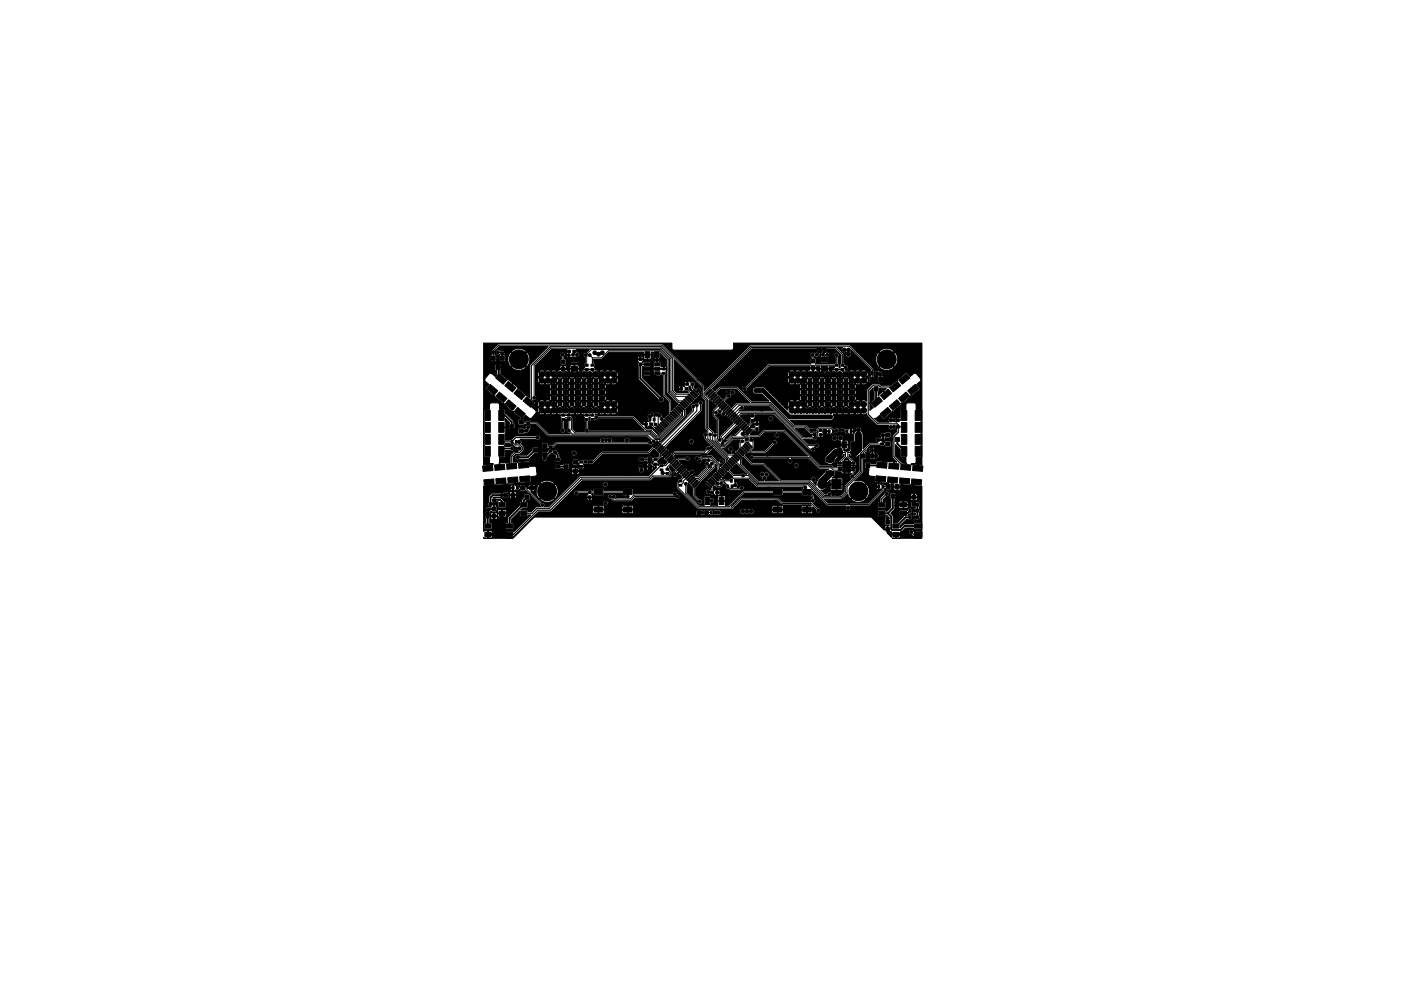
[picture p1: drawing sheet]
<svg xmlns="http://www.w3.org/2000/svg" width="297mm" height="210mm" viewBox="0 0 297 210" stroke-linecap="round" stroke-linejoin="round" font-family="sans-serif">
<g fill="#000" stroke="#000" stroke-width=".21">
<path d="M104.2 75.5h.8v.9h-.8zM104.4 74.4h.4v.6h-.4zM105.1 77.5h.9v.9h-.9zM105.3 74.4h.4v.6h-.4zM105.8 79.3l1.6 1.3-.7 .9-1.6-1.3zM106.1 75.5h.8v.9h-.8zM119 76.4h.8v.8h-.8zM119 77.9h.8v.8h-.8zM120.4 74.3h.5v.5h-.5zM121.5 74.3h.6v.5h-.6zM121.2 77.7h1.2v1h-1.2zM121.2 75.7h1.2v1h-1.2z"/>
<path d="M124.1 78.2h.6v.4h-.6zM124.1 77.3h.6v.4h-.6zM124.5 78.9l1 1-.5-.4-.4 .4 .4-.5zM125.3 78.2h.6v.4h-.6zM125.3 77.3h.6v.4h-.6zM135.5 77h.5v.6h-.5zM135.5 75.9h.5v.6h-.5zM136.8 74.6h1v1.3h-1zM136.6 78.9h1.1v.6h-1.1zM136.6 77h1.1v.6h-1.1zM138.8 74.6h1v1.3h-1zM138.8 77h1.1v.6h-1.1z"/>
<path d="M138.8 77.9h1.1v.7h-1.1zM138.8 78.9h1.1v.6h-1.1zM140.5 78.1h.6v.4h-.6zM140.5 79h.6v.4h-.6zM102.5 72.8h40v1.2l.4 .3h12.3l.3-.4v-1.1h40v25.8l-1.9-.1-.2 .1-.2-.2h.6l.3-.2 .1-1.2h1l.2-.1v-2.2l-.2-.2 .2-.2v-2.1l-.2-.3 .2-.2v-2.1l-.2-.2 .2-.2v-2.2l-.2-.1h-1v-1l-.3-.4h-1.4l-.4 .3v1.1l-1.2 .1v1.6l-.8 .1v.9h-.2v-.9l-.6-.1a.63 .63 0 0 0-.8 .1 .63 .63 0 0 0 0 .9h-2.3l-.8-.9h.4l.8-.6 .6 .7h.3l1.6-1.3 .1-.3h.3l1.6-1.4v-.2h.3l1.6-1.4 .1-.3h.2l1.7-1.3v-.3l-.6-.8 .7-.6 .1-.5-.9-1.1-.5-.1-.8 .7-.7-.8h-.2l-1.7 1.4v.2h-.3l-1.2 1h-2.1l-.5-.3h-1.3l-1.2 1.3-.1 2.5a.69 .69 0 0 0-1.1 0l.6 .6-.1 .1-.6-.7-.7 .7-1.2-1.3-.5 .4v.3l.5 .4 .4-.4v.2l-.9 .8v.2l-.3 .1-.4 .5 .4 .5h.3l.4-.5-.4-.5 1 1h.3l.5-.6 .6 .6 .6-.6 .1 .1-.6 .6a.69 .69 0 0 0 1.1 0l.1 .4 2.2 2.1 2.5 .1a.6 .6 0 0 0 0 .8 .6 .6 0 0 0 .8 0l.6-.1 .1-.7 .1 1.3-.9 1v4.4l1 1-.6 .1v.9l-.2-.1 .1-.9-1-.1-.3 .1-2.2-.2-.2 .1-.1 .4h-1.1l-.2-.2h-.8l-.2 .2v1l.8 .1 .1 1.5 1.2 .2v1.2l2.2 .2 .2-.2 .2 .2 .4 .1h-.6l-.2 .4-.2-.3-.7 .1-.4-.2v1.2l.2 .1 .2-.2 .1 .2-2.8 2.9h-8.5l-.8-.9h5.6a2.07 2.07 0 0 0 3.2 0l-1.6-1.6-1.6 1.6h-1.8l1.1-1.1 .3 .7 .4 .3 1.5-1.6 1.7 1.6 .3-.2a2.34 2.34 0 0 0 .3-2.2h1.6v.4l.4 .1v-.6l-2 .1-.3-.5h1.9l.1 .3h.3v-.5h-.3l-.1 .2h-1.9l-.3-.2-1.5 1.5h-.2l1.7-1.6a2.08 2.08 0 0 0-2.4-.5l1.8-1.9v-2.8l.6-.1 .1-1h.6l.1 1.1 1.1-.1a.59 .59 0 0 0 .9-.5 .59 .59 0 0 0-.8-.6l-.2-.1v-1l-.2-.1-.6 .1-.1 1-.2 .2h-.6l-.3-.2 .2-.3 .3 .2 .5-.1 .1-.8-.4-.1 .5-.5h1.9l.2 .1 .9-.1 .2 .3 1.1-.1-.1-1.1h-1l-.2 .3-.6-.1 .5-.2 .1-.8 1.1 .1 .2-.1-.1-1.1h-1l-.2 .2a.64 .64 0 0 0-.9 .1 .64 .64 0 0 0 .1 .9h-.1a.61 .61 0 0 0-1 .1 .61 .61 0 0 0 .4 .9h-1.8l-1.3 1.4v-3.2l-.4-.6a.63 .63 0 0 0-.6-.9 .63 .63 0 0 0-.6 .9l-.4 .5v1.5h-.5l-.2 .2v1.6l-.3 .4-.5 .2-.5-.2-.3-.4 .2-.1v-.8l.2 .8h.6l.1-.2-.1-.6h-1.4l-.1 .5-1.5 .3-1.4 1.4-.4 .4v1.1a1.59 1.59 0 0 0 2 .1l.2-.1v-.5l.5-.5h1l.4-.8v.4l-1.5 1.4-.1 .5 .8 .1v.1l-1.5 .2-.4-.3h-2.3l-7.5-7.5h-4.6l-1 1h-1.8l.1-.4 .4-.4h.4l.3 .2 .6-.1v-.9l.2-.5-1.1-.1-.1 .3 .2 .3-.1 .1-.8-.1-.7 .8-.1-.1 .7-.7v-.2l.6-.6 .7 .1v-.5l.2 .5h.4l.1-.3a.77 .77 0 0 0-1.1-.1v-.6h2.8v.1a.58 .58 0 0 0 1 .3 .58 .58 0 0 0-.2-1 .58 .58 0 0 0-.8 .6h-2.8v-.6h-1l-.1 .3 .2 .2-.1 .8-.4 .5-1.7-1.7 .3-.4h1.7l.1 .1h1l.1-.1h3.9l7.5 7.5 .5 .1a.53 .53 0 0 0 .8 0 .53 .53 0 0 0-.2-.8 .55 .55 0 0 0 .7 .3 .55 .55 0 0 0 .3-.7 .55 .55 0 0 0-.7-.3l-.2 .2h-1.3l-1-1.1h2l.4 .2 .3-.1 .2-.3h3a.64 .64 0 0 0 .6 .6 .64 .64 0 0 0 .7-.6 .62 .62 0 0 0 .6 .6l.1 .7h.6v-.8l.2 .8 .7-.1-.1-.7-1-.1a.63 .63 0 0 0-.3-1 .63 .63 0 0 0-.8 .6v-.1a.63 .63 0 0 0-.7-.6 .63 .63 0 0 0-.6 .7h-3l.2-.3 .4-.1v-.3l.2 .4 .5-.1-.1-.3h-.6v-.2h.7l-.1-.5h.8l.1 .5 .3-.1v-.4h-1.2v-.5h.8l.1 .3h.5v.7l.4-.2 .6 .1 .2-.2h.5l.3-.5h.3l.2 .4 .7 .1 .2 .2 .6-.1 .4 .2 .1-.5 .2 .5h.3l.1-.3-.1-.2h-.5v-.6l.1 .4h.5l-.1-.4-.2-.1h-.5l-.3 .2-.7-.1-.5-.3-.4 .2-.1 .4h-.3a.58 .58 0 0 0-.4-.5 .58 .58 0 0 0-.6 .2l-.7-.4h-2.6l-.4 .3-1.1-.1-.4 .1-.9-.8h-2.4l-.9-.9h8.6a.72 .72 0 0 0 .7-.4 .72 .72 0 0 0-.2-.8l.9-.3a.83 .83 0 0 0 1.2 0 .83 .83 0 0 0 1.3 0 .83 .83 0 0 0 1.3 0 .69 .69 0 0 0 1.1 0l-.5-.6-.6 .6-.7-.6-.6 .6-.7-.6-.6 .6-.7-.6-.7 .6-.5-.6-.6 .6h-.1l-.6-.6-.7 .6-.6-.6-.7 .6-.5-.6-.8 .6-.5-.6-.7 .6-.6-.6-.7 .6-.5-.6-.8 .6-1.2-1.2-.2 .5-.6-.6h.9l1.2 1.2 .6-.6 .5 .6h.3l1-1-.4 .5 .4 .5h.3l.6-.5 .5 .5 .6-.5-.4-.5 .5 .4 .4-.4-.4 .5 .6 .5 .6-.5 .5 .5h.3l.4-.5-.4-.5 .5 .4 .5-.4-.4 .5 .4 .5h.3l.5-.5 .6 .5 .6-.5-.4-.5 .4 .4 .5-.4-.4 .5 .6 .5 .5-.5-.4-.5-.2-.1-.1-.2-.5-.4-.5 .4v.2l-.2 .1-.5 .5-.5-.5-.3-.1v-.2l-.5-.4-.5 .4v.2l-.3 .1-.4 .5-.6-.5-.2-.1v-.2l-.5-.4-.5 .4-.1 .2-.2 .1-.6 .5-1.3-1.3 .9 .5 .5 .7 .5-.7 .8-.5 .7 .5 .5 .7 .5-.7 .9-.5 .7 .5 .5 .7 .5-.7 .8-.5 .7 .5 .5 .7 .5-.7 .7-.5-.6-.6-.2 .4 .1 .7-.5-.2-.5 .2 .2-.7-.3-.4-.6 .6-.7-.6-.1 .1-.2 .5 .1 .5-.4-.2-.5 .2 .1-.7-.3-.4-.5 .6-.7-.6-.2 .1-.1 .5 .1 .5-.5-.2-.4 .2 .1-.7-.3-.4-.6 .6-.7-.6-.1 .1-.2 .5 .2 .5-.5-.2-.5 .2 .2-.5-.2-.5-.1-.1-.6 .6-.5-.5 .4 .4 .6-.5h1.4l.6 .5 .5-.5h1.4l.6 .5 .6-.5h1.4l.5 .5 .6-.5-.6-.6-.5 .6h-1.4l-.6-.6-.6 .6h-1.4l-.5-.6-.6 .6h-1.4l-.6-.6-1.2 1.3-.7-.7-1.2 1.2h-.9l-.6-.6h1.1l.3 .6 .6-.6-.6-.6-.3 .6h-1.1l-.7-.6h2.2l.6 .5 .7-.5 .6 .5 .5-.7 .6-.5 .8 .6 .3-.6h.6l.3 .6 .6-.6 .7 .6 .3-.6h.7l.3 .6 .5-.6 .7 .6 .3-.6h.7l.3 .6 .6-.6 .7 .6 .3-.6h.6l.3 .6 .8-.6 .6 .5 .6 .7 .5-.5-.4-.3-.6 .1 .1-.7-.3-.3-.5 .5-.8-.5-.3 .5h-.6l-.1-.4-.2-.1-.6 .5-.7-.5-.3 .5h-.7v-.4l-.3-.1-.5 .5-.7-.5-.3 .5h-.7l-.1-.4-.2-.1-.6 .5-.7-.5-.3 .5h-.6l-.1-.4-.2-.1-.8 .5-.5-.5-.3 .4 .1 .6a.97 .97 0 0 0-1.2 .2 .69 .69 0 0 0-1.1 0h-2.2l-1.3-1.3h6.1l.5 .5 .6-.5h1.4l.6 .5 .5-.5h1.4l.6 .5 .6-.5h1.4l.5 .5 .6-.5h1.4l.6 .5 .5-.5-.5-.6-.6 .6h-1.4l-.6-.6-.5 .6h-1.4l-.6-.6-.6 .6h-1.4l-.5-.6-.6 .6h-1.4l-.6-.6-.5 .6h-6.1l-.6-.6h6.3l.3 .5 .5-.6 .8 .6 .3-.5h.6l.3 .5 .6-.6 .7 .6 .3-.5h.7l.3 .5 .5-.6 .7 .6 .3-.5h.7l.3 .5 .6-.6 .7 .6 .3-.5h.6l.3 .5 .8-.6 .5 .6 .2-.2 .1-.5-.3-.4-.7 .5-.6-.5-.3 .6h-.6l-.1-.4-.2-.2-.7 .5-.6-.5-.3 .6h-.7v-.4l-.3-.2-.7 .5-.5-.5-.3 .6h-.7l-.1-.4-.2-.2-.7 .5-.6-.5-.3 .6h-.6l-.1-.4-.2-.2-.8 .5-.5-.5-.3 .6h-6.3l-.6-.7h7.3l.5 .6 .6-.6h1.4l.6 .6 .5-.6h1.4l.6 .6 .6-.6h1.4l.5 .6 .6-.6h1.4l.6 .6 .5-.6-.5-.5-.6 .5h-1.4l-.6-.5-.5 .5h-1.4l-.6-.5-.6 .5h-1.4l-.5-.5-.6 .5h-1.4l-.6-.5-.5 .5h-7.3l-.7-.5h-1.8a.72 .72 0 0 0-.6 .8 .72 .72 0 0 0 .8 .7h1.2l1.5 1.5h-3.5l-3.2-3.1h-3.7l-1.1 1-.5-.6 8.4-8.4h17.6l1.3 1.3v1.8l-.2 .1 .1 .7-.2 .2-.2-.2 .1-.7-.2-.1v-1.3a.53 .53 0 0 0 .1-.8 .53 .53 0 0 0-.8 0 .53 .53 0 0 0 .1 .8v1.3l-.2 .1h-4l.1-.1v-.9l-.3-.2v-.4l.3 .2 .4-.1 .6-.7v1.8l.2 .2 1.4-.1 .1-1.2a.54 .54 0 0 0 .2-.6 .54 .54 0 0 0-.6-.3v-.5l-.2-.2h-.8l-.1 .7-.1-.7h-.8l-.1 .1-.1 .5-.1 .1a.29 .29 0 0 1-.3 .2 .29 .29 0 0 1-.2-.2 .53 .53 0 0 0-.7 .3 .53 .53 0 0 0 .3 .7v.2l-.3 .2v.8l.1 .2h-9.1l-4.8 4.8a.53 .53 0 0 0-.6 .5 .53 .53 0 0 0 .5 .6 .53 .53 0 0 0 .5-.7l1.1-1.1h7.8a.83 .83 0 0 0 1.3 0l.4 .3 .6-.1-.1 .7 .3 .3 .5-.5 .8 .5 .3-.5h.6l.3 .5 .6-.5 .7 .5 .3-.5h.7l.3 .5 .5-.5 .7 .5 .3-.5h.7l.3 .5 .6-.5 .7 .5 .3-.5h.6l.3 .5 .8-.5 .5 .5 .3-.4-.1-.6a.97 .97 0 0 0 1.2-.2 .69 .69 0 0 0 1.1 0l-.6-.5-.7 .5-.5-.5-.6 .7-.6 .5-.8-.6-.3 .6h-.6l-.1-.4-.2-.2-.6 .6-.7-.6-.3 .6h-.7v-.4l-.3-.2-.5 .6-.7-.6-.3 .6h-.7l-.1-.4-.2-.2-.6 .6-.7-.6-.3 .6h-.6l-.1-.4-.2-.2-.8 .6-.6-.5-.5-.7-.6 .5-.7-.5-.6 .5h-7.8l.6-.6h6.8l.3 .6 .6-.6-.6-.6-.3 .6h-6.8l.7-.6h6.5l1.2 1.2 .7-.7 1.2 1.3 .6-.6h1.4l.6 .6 .5-.6h1.4l.6 .6 .6-.6h1.4l.5 .6 .6-.6-.6-.5-.5 .5h-1.4l-.6-.5-.6 .5h-1.4l-.5-.5-.6 .5h-1.4l-.6-.5-.4 .4 .5-.5 .6 .6 .1-.1 .2-.5-.2-.5 .5 .2 .5-.2-.2 .7 .3 .4 .6-.6 .7 .6 .1-.1 .2-.5-.1-.5 .4 .2 .5-.2-.1 .7 .3 .4 .5-.6 .7 .6 .2-.1 .1-.5-.1-.5 .5 .2 .4-.2-.1 .7 .3 .4 .6-.6 .7 .6 .1-.1 .2-.5-.2-.5 .5 .2 .5-.2-.1 .7 .2 .4 .6-.6-.7-.5-.5-.7-.5 .7-.7 .5-.8-.5-.5-.7-.5 .7-.7 .5-.9-.5-.5-.7-.5 .7-.7 .5-.8-.5-.5-.7-.5 .7-.9 .5 .6-.5v-.2l.3-.1 .4-.5-.5-.5-.6 .5 .4 .5-1-1h-.3l-.5 .6-.6-.6-1.2 1.2h-6.5l.6-.6h5.5l.3 .5 .6-.6-.6-.5-.3 .6h-5.5l.7-.7h5.2l.6 .6 .5-.6 .8 .6 .5-.6 .7 .6 .6-.6 .7 .6 .6-.6-.5 .6 .4 .5 .2 .1 .1 .2 .5 .4 .5-.4v-.2l.2-.1 .5-.5-.6-.5-.6 .5 .4 .5-.4-.4-.5 .4 1-1.1 1.2 1.1 .3 .1v.2l.5 .4 .5-.4v-.2l.3-.1 .4-.5-.6-.5-.5 .5 .4 .5-.5-.4-.5 .4 .4-.5-.3-.3 .4 .3 .6-.6-.4-.5h-1.8l-.1 .3-.3 .2-.4-.3-.1-.3h-.5l-.1 .6-.1-.6h-.5l-.1 .3-.4 .1-.2 .2a.99 .99 0 0 0-1.4 0 .83 .83 0 0 0-1.3 0 .69 .69 0 0 0-1.1 0h-5.2l1-1h8.6l.1 .2h1.2l.1-.2h.7l.1 .4h1.8l.1-.4h1.1v.5h1.8v.2h-1.8l-.7 .3 .6 .6 .5-.6-.5 .6 .5 .5 .2 .1v.2l.5 .4 .5-.4 .1-.2 .2-.1 .6-.5 .4 .5 .3 .1v.2l.9 .8v.2l-.4-.4-.5 .4v.3l.5 .4 1.2-1.3 .7 .7 .5-.6 .8 .6 .1-.1 .2-.5-.2-.5-.1-.1-.6 .6h-.2l.7-.6-.7-.6 .2-.1 .6 .6 .1-.1 .2-.5-.2-.5h-.1l-.8 .5-.5-.5-.7 .6-.6-.6-1.1 1 .4-.5-.4-.5h-.3l-.6 .5-.4-.5 .5 .5 .7-.6 .6 .6 .7-.6 .6 .6 .7-.6 .5 .6 .6-.6-.1-.1a.98 .98 0 0 0-1.2 .1 .83 .83 0 0 0-1.3 0 .83 .83 0 0 0-1.2 0l-.2-.2-.6-.1a.53 .53 0 0 0 .7-.6 .53 .53 0 0 0-.7-.5v-.2l-.2-.1v-2l-1.3-1.4 1 .1a.63 .63 0 0 0-.1 .9 .63 .63 0 0 0 1 0 .63 .63 0 0 0 .2 1 .63 .63 0 0 0 .8-.7l-.2-.3 .2-.4 4.2 4.1-.2 .4 .2 1h-.4l-.1 .2 .1 1.1h1.1v-1.1l-.2-.2 .2-1 .1 .8 .6 .1 .1 .2-.1 .1 .1 1.1h1.1v-1.1l-.2-.3a.86 .86 0 0 0-.6-.9l-.9-.2-.2 .2-.2-.6-.3-.3h1.5l.3 .3a2.15 2.15 0 0 0 2.9-.3l-1.6-1.6-1.6 1.6h-1.5l-1.6-1.7h2.4v.5a1.44 1.44 0 0 0 .7 1.1l1.5-1.6 1.7 1.6 .3-.2a2.15 2.15 0 0 0-.3-2.9l-1.5 1.5-1.7-1.5-.5 .6-.2 .9h-2.4l-1.6-1.6h4.7l1.6 1.6 1.6-1.6a2.07 2.07 0 0 0-3.2 0h-4.7l-1.6-1.4h-20.9l-9.9 9.8-.1-1.3-8.8-8.8h-34.6l-1.6 1.4v.8l.1 .2-.3 .2 .1 1.1h1.1v-1.1l-.3-.2 .2-.9v.8h.9v.1l-.1 .2 .1 1.1 .9 .1 .2-.2v-.3h.6l.1 .9 .6 .7 1.7-1.6 1.5 1.6a2.07 2.07 0 0 0 0-3.1l-1.5 1.5-1.7-1.5-.5 .6-.2 .9h-.6l-.2-1.6h1.5l1.6 1.6 1.6-1.6-.3-.3a2.15 2.15 0 0 0-2.9 .3h-1.5l-1.2-.4-.7 .2 .9-.9h10.3l-3.9 3.9v7l-.5-.4h-.3v-.3l-1.8-1.4-.1-.3-.7-.6-.7 .7h-.1l.6-.8-.7-.6-.3-.1-1.5-1.3v-1.4h2.2a2.07 2.07 0 0 0 3.2 0l-1.6-1.6-1.6 1.6h-2.2l-.1-.5-1-.1-.2 .2v1l.4 .2v.8l-.3 .4-.7-.6-.4-.1-1 1.1-.1 .5 .8 .7-.6 1 1.7 1.5h.2l.1 .2 1.6 1.4h.3v.3l1.6 1.3h.3l.1 .3 1.6 1.4h.3l.6-.8 1.1 .7 .3-.2 .8-.9h.7l.1 .1a.98 .98 0 0 0 1.2-.1 .83 .83 0 0 0 1.3 0 .83 .83 0 0 0 1.2 0l.2 .2 .6 .1h2.2l.7-.3a.85 .85 0 0 0 1.3 0l-.6-.6-.6 .6-.7-.6-.5 .6 .5-.6 .5 .5h.3l.4-.5-.4-.5 .5 .4 .5-.4-.4 .5 .4 .5h.3l.4-.5-.4-.5-.3-.1v-.2l-.5-.4-.5 .4v.2l-.3 .1-.4 .5-.6-.5-.2-.1v-.2l-.5-.4-.5 .4-.1 .2-.2 .1-.4 .5 .4 .5-.5-.5-.6 .6-.7-.6-.5 .6-.8-.6-.5 .6-.7-.6-.6 .6h-.7l.1-.4-.1-.2h.3l.3 .5 .6-.5-.6-.6-.3 .6h-.3l-.8-.7h1.5l1.2 1.2 .6-.6 .5 .6h.3l1-1-.4 .5 .6 .5 .5-.5-.4-.5-.3-.1v-.2l-.6-.5 .9 .5 .5 .7 .5-.7 .7-.5 .8 .5 .5 .7 .5-.7 .7-.5 .9 .5 .5 .7 .5-.7 .8-.5 .7 .5 .5 .7 .5-.7 .7-.5-.6-.6-.2 .4 .1 .7-.5-.2-.5 .2 .2-.7-.3-.4-.6 .6-.7-.6-.1 .1-.2 .5 .1 .5-.4-.2-.5 .2 .1-.7-.3-.4-.5 .6-.7-.6-.2 .1-.1 .5 .1 .5-.5-.2-.4 .2 .1-.7-.3-.4-.6 .6-.7-.6-.1 .1-.2 .5 .2 .5-.5-.2-.5 .2 .2-.5-.2-.5-.1-.1-.6 .6-.5-.5 .4 .4 .6-.5h1.4l.6 .5 .5-.5h1.4l.6 .5 .6-.5h1.4l.5 .5 .6-.5-.6-.6-.5 .6h-1.4l-.6-.6-.6 .6h-1.4l-.5-.6-.6 .6h-1.4l-.6-.6-1.2 1.3-.7-.7-1.2 1.2h-1.5l.5-.6h.6l.3 .6 .6-.6-.6-.6-.3 .6h-.6l.2-.3-.3-.3h1.1l.6 .5 .7-.5 .5 .5 .6-.7 .6-.5 .8 .6 .3-.6h.6l.3 .6 .6-.6 .7 .6 .3-.6h.7l.3 .6 .5-.6 .7 .6 .3-.6h.7l.3 .6 .6-.6 .7 .6 .3-.6h.6l.3 .6 .8-.6 .6 .5 .5 .7 .6-.5 .7 .5 .6-.5-.1-.2a.98 .98 0 0 0-1.2 .2l-.4-.3-.6 .1 .1-.7-.3-.3-.5 .5-.8-.5-.3 .5h-.6l-.1-.4-.2-.1-.6 .5-.7-.5-.3 .5h-.7v-.4l-.3-.1-.5 .5-.7-.5-.3 .5h-.7l-.1-.4-.2-.1-.6 .5-.7-.5-.3 .5h-.6l-.1-.4-.2-.1-.8 .5-.5-.5-.3 .4 .1 .6a.97 .97 0 0 0-1.2 .2 .69 .69 0 0 0-1.1 0h-1.1l-.2-.3a.62 .62 0 0 0 .8-.7l-.3-.3h3.4l.5 .5 .6-.5h1.4l.6 .5 .5-.5h1.4l.6 .5 .6-.5h1.4l.5 .5 .6-.5h1.4l.6 .5 .5-.5-.5-.6-.6 .6h-1.4l-.6-.6-.5 .6h-1.4l-.6-.6-.6 .6h-1.4l-.5-.6-.6 .6h-1.4l-.6-.6-.5 .6h-3.4v-.6h3l.3 .5 .5-.6 .8 .6 .3-.5h.6l.3 .5 .6-.6 .7 .6 .3-.5h.7l.3 .5 .5-.6 .7 .6 .3-.5h.7l.3 .5 .6-.6 .7 .6 .3-.5h.6l.3 .5 .8-.6 .5 .6a.69 .69 0 0 0 0-1.1l-.5 .5-.8-.5-.3 .6h-.6l-.1-.4-.2-.2-.6 .5-.7-.5-.3 .6h-.7v-.4l-.3-.2-.5 .5-.7-.5-.3 .6h-.7l-.1-.4-.2-.2-.6 .5-.7-.5-.3 .6h-.6l-.1-.4-.2-.2-.8 .5-.5-.5-.3 .6h-3v-.7h3.4l.5 .6 .6-.6h1.4l.6 .6 .5-.6h1.4l.6 .6 .6-.6h1.4l.5 .6 .6-.6h1.4l.6 .6 .5-.6-.5-.5-.6 .5h-1.4l-.6-.5-.5 .5h-1.4l-.6-.5-.6 .5h-1.4l-.5-.5-.6 .5h-1.4l-.6-.5-.5 .5h-3.4v-1.3h.8l.1 .2a.98 .98 0 0 0 1.2-.2l.4 .3 .6-.1-.1 .7 .3 .3 .5-.5 .8 .5 .3-.5h.6l.3 .5 .6-.5 .7 .5 .3-.5h.7l.3 .5 .5-.5 .7 .5 .3-.5h.7l.3 .5 .6-.5 .7 .5 .3-.5h.6l.3 .5 .8-.5 .5 .5 .3-.4-.1-.6a.97 .97 0 0 0 1.2-.2 .69 .69 0 0 0 1.1 0l-.6-.5-.7 .5-.6-.5-.5 .7-.6 .5-.8-.6-.3 .6h-.6l-.1-.4-.2-.2-.6 .6-.7-.6-.3 .6h-.7v-.4l-.3-.2-.5 .6-.7-.6-.3 .6h-.7l-.1-.4-.2-.2-.6 .6-.7-.6-.3 .6h-.6l-.1-.4-.2-.2-.8 .6-.6-.5-.6-.7-.5 .5-.7-.5-.6 .5h-.8v-.6h.4l.3 .6 .6-.6-.6-.6-.3 .6h-.4v-.6h.8l1.2 1.2 .7-.7 1.2 1.3 .6-.6h1.4l.6 .6 .5-.6h1.4l.6 .6 .6-.6h1.4l.5 .6 .6-.6-.6-.5-.5 .5h-1.4l-.6-.5-.6 .5h-1.4l-.5-.5-.6 .5h-1.4l-.6-.5-.4 .4 .5-.5 .6 .6 .1-.1 .2-.5-.2-.5 .5 .2 .5-.2-.2 .7 .3 .4 .6-.6 .7 .6 .1-.1 .2-.5-.1-.5 .4 .2 .5-.2-.1 .7 .3 .4 .5-.6 .7 .6 .2-.1 .1-.5-.1-.5 .5 .2 .4-.2-.1 .7 .3 .4 .6-.6 .7 .6 .1-.1 .2-.5-.2-.5 .5 .2 .5-.2-.1 .7 .2 .4 .6-.6-.7-.5-.5-.7-.5 .7-.7 .5-.8-.5-.5-.7-.5 .7-.7 .5-.9-.5-.5-.7-.5 .7-.7 .5-.8-.5-.5-.7-.5 .7-.9 .5 .6-.5v-.2l.3-.1 .4-.5-.4-.5h-.3l-.4 .5 .4 .5-1-1h-.3l-.5 .6-.6-.6-1.2 1.2h-.8v-.6h.4l.3 .5 .6-.6-.6-.5-.3 .6h-.4v-.7h.8l.6 .6 .5-.6 .7 .6 .6-.6 .7 .6 .6-.6 .7 .6 .4-.4-.3 .4 .4 .5 .2 .1 .1 .2 .5 .4 .5-.4v-.2l.2-.1 .5-.5-.6-.5-.6 .5 .4 .5-.4-.4-.5 .4 1-1.1 1.2 1.1 .3 .1v.2l.5 .4 .5-.4v-.2l.3-.1 .4-.5-.6-.5-.5 .5 .4 .5-.5-.4-.5 .4 .4-.5-.3-.3 .4 .3 .7-.6 .6 .6 .5-.6-.5 .6 .5 .5 .2 .1v.2l.5 .4 .5-.4 .1-.2 .2-.1 .4-.5 .6 .5 .3 .1v.2l.9 1-.4-.4-.5 .4v.3l.5 .4 1.2-1.3 .7 .7 .5-.6 .8 .6a.69 .69 0 0 0 0-1.2l-.6 .6h-.2l.7-.6-.7-.7 .8 .6a.69 .69 0 0 0 0-1.1l-.6 .5-.7-.5-.6 .6-.7-.6-1.1 1 .4-.5-.4-.5h-.3l-.6 .5-.4-.5 .5 .5 .7-.6 .6 .6 .7-.6 .5 .6 .8-.6 .5 .6 .6-.6a.83 .83 0 0 0-1.3 0 .83 .83 0 0 0-1.3 0 .83 .83 0 0 0-1.2 0l-.2-.2-.6-.1h-2.2l-.8 .3-.4-.5h-1.8l-.2 .5-.7-.4h-1.2l-.7 .4a.99 .99 0 0 0-1.4 0 .83 .83 0 0 0-1.3 0 .69 .69 0 0 0-1.1 0h-.8v-.9h5.2l.1 .3h.5l.2-.5v.5h.5v-.5h.8l.1 .5h.8l.2-.7v.7l.9-.1-.1-.5-.2-.2h-1.4l-.3 .3-1.8-.1-.3 .3h-5.2v-.4l2.3-2.2h2.9l.4 .5v.4l-.3 .1v1l.2 .1h.9l.1-1-.3-.2v-.7a.53 .53 0 0 0-.3-.8 .53 .53 0 0 0-.7 .6h-2.9l1.1-1.1h3.3v.7a.56 .56 0 0 0 0 .8 .56 .56 0 0 0 .7 .1l.2 1.1 1.3 .1 .2-.2v-1.1a.55 .55 0 0 0 .2-.6 .55 .55 0 0 0-.5-.4l-.1-.5h2.8l-.7 .6a.53 .53 0 0 0-.6 .4 .53 .53 0 0 0 .4 .6v1.3l-.2 .1 .1 .7-.2 .2 .1 .2h2.2l.1-.2-.2-.2 .1-.6-.2-.2v-.8h9.3l.2 .5-.1 .2 .1 3.5 4.2 4.3a.63 .63 0 0 0 .6 .6 .63 .63 0 0 0 .6-.7 .63 .63 0 0 0-.6-.6l-4-4v-1.2h.2l.1 .8 1.4-.1-.1-.9h-1.2l-.4 .2v-1.2l1.6 .1 .1-.2-.1-.8-1.6 .1 .1-.4-.1-.2h-10.3v-.1h1.7l.4-.3h7.2l.1 .2h.4v-.4l.1 .4h.4l.1-.2a.76 .76 0 0 0-1.1-.2v.2h-7.2l.5-.5h7.9l.1 .7 .6 .1 .2-.9v.8l.5 .1 .3-.2-.1-.7-9.5 .1 .6-.7h7.3l.1 .5h1.5l.1-.5h.4v1.2l.3 .2 .1 .6-.3 .2v1.3h2.1v-.3l.1 .3h.6l-.3-.4-.9 .1-.1-.2v-.8l-.4-.2 .3-.8v-.9l1.4 1.4v6.9l2.4 2.4-1.4 1.4-.1-2.1-1.3-1.3v-4.1l.3-.1-.1-.7 .2-.4-2.8-.1-.1 .3 .2 1.1h1.2l.2-.2 .4 .1v4.3l1.3 1.4v2.3l-1 1.1-.5-.3-.1-.6-.6-.1-.1-.2-.7 .1 .1 .9h-.3v-1h-.6l-.1 .3a.58 .58 0 0 0-.6 .3 .58 .58 0 0 0 .1 .6l.1 .8h-.5v1l.3 .1 .3-.2 .5 .1 1.2 1.1-.1 .1-.8-.7h-1.3l-.4-.4 .2-.1v-.4h-.5l-.1 .1-.4-.5h.4l.1 .2h.5l-.1-.5-.3 .1-.2 .2h-.4l-1.5-1.4h-7.6l-.2-.3h-.5l.6-.1 .2-.2a.99 .99 0 0 0 1.4 0 .83 .83 0 0 0 1.3 0 .69 .69 0 0 0 1.1 0l-.6-.6-.5 .6-.8-.6-.5 .6-.7-.6-.6 .6-.7-.6-.5 .5 .4-.5 .6 .5h.3l.4-.5-.4-.5 1.1 1 .6-.6 .7 .6 .5-.5 .8 .5a.69 .69 0 0 0 0-1.1l-.8 .6 .7-.7-.7-.6h.2l.6 .6a.69 .69 0 0 0 0-1.2l-.6 .6-.7-.6-.7 .7-1.2-1.3-.5 .4v.3l.5 .4 .4-.4v.2l-.9 .8v.2l-.3 .1-.4 .5-.6-.5-.2-.1-.1-.2-.5-.4-.5 .4v.2l-.2 .1-.5 .5 .5 .6-.5-.6-.6 .6 .1 .1 .6 .2h1.8v.2h-1.9l.2 .4-.1 .6 .2 .2v1.5l-.2 .3v.4h-1.9l-.6-.6v-2.3l-.3-.5h-2.3l.2 .4-.1 .2 .1 .6v1.5a.53 .53 0 0 0-.1 .8 .53 .53 0 0 0 .8 0 .53 .53 0 0 0-.1-.8v-1.5h.2l.3-.5v.4l.2 .1v1.5l-.2 .6 .2 .3 .6 .3h-4.4l-2.7-2.7h-1.3l-.2-.1-1.1 .1v-.3l-.3-.2h-.9l-.2 .2v.9l.2 .2h1l.2-.2 .5 .1 1.9-.1 2.7 2.6h20.9l.8 .8-.5 .3h-4a.63 .63 0 0 0-.6-1 .63 .63 0 0 0-.5 1h-2.7l.1-.2a.63 .63 0 0 0-.7-.8 .63 .63 0 0 0-.4 1h-.4l.1-.2a.63 .63 0 0 0-.7-.8 .63 .63 0 0 0-.4 1h-9.3l-.8 .7h-.8l-.2 .1-.1-.5-1.1-.1-.2 .2v.9l.3 .2 1.1-.1 .9 .1 1.1-1h19.3l.2 .3 .4-.1a.52 .52 0 0 1 .7-.3l.3-.2v-.4h.4l-2.1 2.2h-9.8l-1.9 1.9h-.8l-.1 .7 .1 .2h.8l2.1-2.2h9.7l1.2-1.1 1 1v.5l-.3 .3-.7-.1-.3 .3-.2-.3h-.9l-.2 .3h-.4l-.2-.2h-1l-.2 .2v.5l.2 .3 1.6-.2 .2 .3h.8l.2-.1 .1-.3h.1l.1 .2-.2 .3 .1 .3-.6-.2-.1 .6h.6l.2 .2 .3 .1v-.7l.7-.1-.2-.5 .1-.2 .7-.7 .4 .1 1.4-1.4-.9-.8 1.2-1.1h3.7v.1a.58 .58 0 0 0 1 .2 .58 .58 0 0 0-.2-.9 .58 .58 0 0 0-.8 .6h-3.7l6.4-6.5 .1-1.4a.53 .53 0 0 0 0-.9 .53 .53 0 0 0-.8 .5h-.5a.42 .42 0 0 1-.6 .2l-.4 .5 .2 .5v.4l-6.7 6.7-.2-.3h.5l5-5.1 .1-1.6 2-2.1 .6-.3-1.4-1.5h-.2l-.3-.3-.1-.5 .3-.2 .2 .1 .1 .8 1.4 1.4 .5-.5-.1-.4a.58 .58 0 0 0 .1-1 .58 .58 0 0 0-.9 .3l-.5-.4 .2-.5v-.6h-1l-.5-.2v.7h-.7l.1 .4-.1 .1-.3-.2-.3 .1v1l.3 .1 .3-.2 .5 .1 .3 .3h-2.4l-.5-.5v-.2h.8l.2 .4h.4v-.4h-1.4v-.4h.8l.1 .2h.5l-.1-.5-.3 .1-.2 .2h-.8v-1h2.1l.1 .2h.4v-.5l-.4 .1-.1 .2h-2.1v-4.9l5.7 5.7v2.2l.8 .8v5.8l.3 .5v.4l-.5 .1-.2 .5 .2 .8 1.3 1.3-.2 .3h-.6l-.2 .5-.4 .4h-6.3l-.5 .5-.4-.3-1.4 1.4 .9 .8-.5 .5-1.1-.1-.3 .4-.1-.2h-.4v.5l.1 .1-1.7 1.7h-14.5l-6.6 6.6h-1l.1-.3-.1-.4-.5-.2-.8-.7h.3l.3 .3a2.15 2.15 0 0 0 2.9-.3l-1.6-1.6-1.6 1.6h-.3l-1.6-1.6 .1-.7 .2 .6h.9v.5a1.44 1.44 0 0 0 .7 1.1l1.5-1.6 1.7 1.6 .3-.2a2.15 2.15 0 0 0-.3-2.9l-1.5 1.5-1.7-1.5-.5 .6-.2 .9h-.4l.1-.2-.1-.4h-1.2l-.1 .1-.6-.5v-.2h.6l.1 .4h.5l.2-.6v.6h.5l.1-.4-.2-.3h-1l-.2 .3-1.6-.2-.2 .4-.2-.2-.7 .1-.2-.2-.2 .1v1.1l.4-.2 .6 .1 .2-.2 .2 .4h.9l.2-.2 3.1 3 .1 .5-.9 .1-1 .9h-.8l-.2-.3h-1.3l.4-.4 1.1-.1v-1.1l-.4-.2 .2-.2h.5l.2-.2-.1-1.1h-1.1l-.1 .6-.4 .5-.1 .4-.4 .2v.6l-2.5 2.5-.1 1.2-.4 .2v1l.2 .2 1.5-.1v-1.1l-.4-.2v-.8l1.7-1.7v1l.1 .2h1.4l.2-.4h.6l-3.6 3.7-.2-.2-1.4 .1-.1 1.2h1.7v-.3l5.3-5.1h2.6l.4-.4h8.5v.5l.3 .3h.8v-.8l.2 .8 1-.1 .1-.7h3.8v.5l.3 .3h.8v-.8l.2 .8 1-.1 .1-.6h13.3v.9l.2 .2h.8l.6-.2 .2 .2h.8l.2-.2 .6 .1 .2-.2 .1-.7v.8l.8 .1a.58 .58 0 0 0 .7-.1 .58 .58 0 0 0 .1-.6h3.9v.1a.72 .72 0 0 0 1.2 .3 .63 .63 0 0 0 .8-.1 .63 .63 0 0 0 .8 .1 .63 .63 0 0 0 .3-.8h3.8v.5l.3 .3h.8v-.8l.2 .8 1-.1 .1-.7h3.8v.5l.3 .3h.8v-.8l.2 .8h.9l.2-.3-.1-.5h-12.3l-.1-.1a.8 .8 0 0 0-1-.1 .62 .62 0 0 0-.9 .1 .63 .63 0 0 0-.7-.2 .63 .63 0 0 0-.4 .7l-3.9-.1a.92 .92 0 0 0-1-.3h-.5l-.1 .2-.2-.2-.7 .1-.2-.2h-.8l-.2 .2-.6-.2h-.8l-.2 .2h-13.3l-.1-.1h-17l.7-.7h7.8l.1 .5h1v-.7l.2 .7h1l.1-.5h3.8l.1 .5h1v-.7l.2 .7h1.1v-.5l-.3-.3h-1.8l-.3 .3h-3.8l-.3-.3h-1.8l-.3 .3h-7.8l.7-.7h9.2a.58 .58 0 0 0 .8 .4 .58 .58 0 0 0 .1-.9 .58 .58 0 0 0-.9 .4v.1h-9.2l1.2-1.2h4.7v.4l.4 .1 .2-.5 .1 .5 .4-.2-.1-.3h-5.7l1-.9h.9l.2 .4 .3 .1 .4-.2 .1-.3h1.9l.1 .2-.2 .2 .1 .3h.9l.1-.3-.2-.2 .1-.2h.3v.3l.2 .2h1.8l.2-.2v-.3h4l.1 .4 .5 .1v.4h-1.9l-.1-.5-.5-.2a.42 .42 0 0 1-.7-.1 .53 .53 0 0 0-.6 .6 .53 .53 0 0 0 .7 .5l.6 .5h3.7l.9-.8 8.5 .1a.55 .55 0 0 0 .9-.2 .55 .55 0 0 0-.5-.8 .53 .53 0 0 0-.5-.4 .53 .53 0 0 0-.5 .5h-8.4v-1l-.2-.2h-1.8l-.2 .2v.3h-4l-.1-.5h-1.9l-.2 .2v.3h-.3l-.1-.2h-.6l-.2 .2h-2.4l-.4 .2-.1 .4h-.9l1.8-1.9h5.2a.58 .58 0 0 0 .8 .4 .58 .58 0 0 0 .1-.9 .58 .58 0 0 0-.9 .4v.1h-5.2l.8-.8h14.4l.8-.7h3.4l.5-.5-.1-.8-.5-.9 .3-.3 1 1-.3 .3a.59 .59 0 0 0-.3 .8 .59 .59 0 0 0 .8 .2 .59 .59 0 0 0 .2-.8h.1l1.4-1.4-1.2-1.1 .2-.2h1.2a.53 .53 0 0 0 .8 .1 .53 .53 0 0 0 0-.8 .53 .53 0 0 0-.8 .1h-1.4l-.4 .3-.6-.6 .2-.2h6.8l1.4-1.4 2.4 2.4v.6l-.9 .9v-.6a.58 .58 0 0 0 .8-.5 .58 .58 0 0 0-.6-.6 .58 .58 0 0 0-.6 .7l-1.4-1.4h-2.2l-.5 .4a.57 .57 0 0 0-1 0 .57 .57 0 0 0 .4 .9 .53 .53 0 0 0 .6 .5 .53 .53 0 0 0 .5-.7l.3-.3h.7v.4l-.4 .5 .2 .8-1.7 1.8h-.8l-.1-.2a.58 .58 0 0 0 .1-.9 .58 .58 0 0 0-.9 .2l-1-1-1.4 1.4 .9 .8-.5 .4-.4 .1-.1 .5-.2 .3v1l4.5 4.6h7.2l.6-.6h7.9l.1 .5h1v-.7l.2 .7h1l.1-.5h3.8l.1 .5h1v-.8h-.9l-.2 .3h-3.8l-.3-.3h-1.8l-.3 .3h-7.9l1.4-1.4h7.5l1.1 1h6.1l.1 .1-.8 .1v.7h1l.1-.5 .7 .7a.53 .53 0 0 0 .4 .6 .53 .53 0 0 0 .6-.4h12.1l.1 1.1 1.4 .1 .2-.3 .3 .1a.81 .81 0 0 0-.5 .9l.1 1 .8 .1v.2l-.2 .1v1.2l.4 .1 .2-.2 .2 .5h1.7l.1-.4h1.7l.2 .4 .9 .4 .1 .4 1.6-.1-.1-1.2h-1.6a.53 .53 0 0 0-.6-.5 .53 .53 0 0 0-.5 .6h-1.7l.3-.1 .8-.8h1.7l.2 .3h1.4l.1-.3v-.9l-.2-.2h-1.3l-.2 .3h-2l-.9 .8v-.5l1.4-1.3h1.1v-.9h-.9l.9-.5 .1-.8-.3-.2h-.4l-.3 .5h-1.6l-.1 1.1 .9 .2-1.4 1.3h-.8v-1.4l-.5-.6 .8-.9v-.8h.9v.5l.3 .2 .6-.1v-.6l.2 .7h.6l.2-.3-.1-.4h-2.7v-.6h.9l.1 .4h.8l.1-.6v.6h.8l.1-.4h.6l.1 .9 .9 .1v.2h-.5l-.2 .2v.7l.7 .2v.3l-.6 .1-.1 .7 .2 .3h.5a.63 .63 0 0 0 .8-.1 .63 .63 0 0 0 0-.8l.2-1.1-.2-.9a.67 .67 0 0 0 0-.7 .67 .67 0 0 0-.7-.3h-.9l-.2 .2h-.6l-.3-.3h-1.3l-.3 .3h-.9v-.7l.2-.3h3.1l.1 .5 .2 .1 .4-.1v-.5l.2 .6h.4l.2-.3-.1-.3h-4.5v-.5h3.1l.1 .3h.6l.1-.5v.5h.6v-.4l-.2-.2h-.9l-.3 .3h-3.1l-.1-.5h-.9l-.2 .1v1l.2 .2v1.8l-.8 .8h-.3l-.2-.3h-1.3l-.2 .2h-12.1l-.1-.4-.5-.2-1-1 .3-.2 .1-.4-.2-.4v-.6l-.4-.4v-.6l3.2 3.1 4 .1a.58 .58 0 0 0 0 .8 .58 .58 0 0 0 .8-.1 .58 .58 0 0 0 0-.8h4.1l.7-.7h1.1l.1 1.1 1.4 .1 .2-.2v-1l-.1-.2h-.4v-.5l.6-.6a.58 .58 0 0 0 .7-.5 .58 .58 0 0 0-.6-.6 .58 .58 0 0 0-.6 .6l-.8 .9v.7h-.4l-.1 .2h-1.1l2.4-2.3 .2-.8 .3 .4h.8l.3-.1v-.4h.5l.1 .5 .5 .1 .2-.7 .1 .7 .5-.1v-.6l-1.9 .1-.1-.8 .6 .1 .1 .5h1.3l.1-.4 1.8 .1 .2-.1 .2 .2 2.3 .1v11.1h-6.3l.7-.1v-.7l.2 .8h.6l.2-.3v-.4l-1.8-.1-.1 .6-1-1 .1-.6h-.5l-.1 .1-.6-.6h.6l.1 .3h.5v-.6h-.4l-.2 .3h-.6l-2-2.1-.4-.1h-71l-.4 .1-4.3 4.4h-6.3v-.1l.8 .1 .1-.8 .2 .8h.6l.2-.3-.1-.5h-.9v-.7l.1 .6h.8l.1-.4-.1-.2-1.5-.1-.3 .1v-1.6l.2 1.1 1.5 .1 .1-.3v-.9l-.1-.2h-.4l.1-1.3h.1l.1 .5 .2 .1 .4-.1v-.5l.2 .6h.4l.2-.3-.1-.3h-1.5l-.1-.3h-.8l-.1 .2 .1 1.4h-.3l-.2 .2v-2.5h.4l.1 .6h.7l.3-.1 .1 .3h.6v-.5l.1 .5h.6l.1-.4v.4l.2 .3 .7-.1v-.7l.2 .8h.6l.2-.3-.1-.5-1.9 .1-.2-.2h-.9l-.4 .3 .1-.7 .3 .2h.8l.4-.2 .1 .4h.8v-.6l.1 .6h.9v-.5l-.3-.2h-1.3l-.5 .3v-.8l-.1-.2 .1-.7-.9-.2h1.3l-.1 1.1 .2 .2 1.4-.1 .1-1.2-.4-.1-.7-.7-1.7-.1 .2-.1 3 .1 .2-.2v-.3h.1l.1 .5 .5 .1 .2-.6v.5l.4 .1 .3-.2-.1-.4h-1.5v-.5h.1l.1 .3h.6l.1-.5v.5h.6l.1-.4-.3-.2h-.9l-.3 .3-.3-.2h-.9l-.8 .2-1.7 .1-.7 .7-.1 1.3a.58 .58 0 0 0 .1 .6 .58 .58 0 0 0 .6 .2l-.6 .1a.68 .68 0 0 0-.7 .9l-.4 .1v-5h5.8v.4l.4 .1v-.5h-6.2v-.5l5.8 .1 .1 .2h.3v-.5h-.3l-.1 .3h-5.5l2-.2 .2-.2 .2 .2 2.1-.2 .2-.2 .3 .1 6.6-.1 1.6 1.6 1.6-1.6-.3-.3a2.15 2.15 0 0 0-2.9 .3h-5.3l.8-.1 .2-.1 .2 .1 2.2-.2 .1-.2-.1-1 1.2-.2 .2-.3-.1-.5h7.4l.1 .5 .6 .1 .2-.7v.7l.5-.1 .2-.2-.1-.4-8.9 .1-.2-1.1h-1.3v-.3h5.3v.6l.1 .2 1.6-.1 .2 .2 1.7-.1 .1 .4h.6v-.6l.2 .6h.6v-.5h.5v-.4l.2 .5 .4-.1 .1-.3-1.2-.1v.3l-1.2-.1-.3 .3h-.6l.1-.9-.2-.2h-1l-.2 .2-1.5-.1-.2 .2h-5.3l-.1-.7-.1-.2-2.2 .2-.2 .2-.2-.2-.6 .1v-1.1l.3 .2a.58 .58 0 0 0 .9 .2h2l1.3-1.3 .7-.1h.7l.1 1a.59 .59 0 0 0 .6 .8 .59 .59 0 0 0 .5-.7l.9-1h.2l.2 .3 .5 .3v.3l-.2 .2 .1 .7 1 .1 .2-.4h2.4l.1 1 1.1 .1 .2-.4v.6h1.1l.1-.2h11.4v.6l.2 .2a.58 .58 0 0 0 .5 .8 .58 .58 0 0 0 .5-.8l.2-.4h.3l.1 .5 .5 .1 .2-.6v.5l.4 .1 .2-.1 .1-.5h-1.8l-.1-.5h.4l.1 .3h.6l-.1-.6h-.4l-.2 .3-1.5-.1-.2 .2h-11.4l-.2-.3h1l-.1-.8-.7-.1-.2 .2-.8-.1-.2 .2-.2-.4h-1l-.2 .2h-2.4v-.4l-.2-.2-.2-.8h2.6v.1a.63 .63 0 0 0 1 .3 .63 .63 0 0 0-.2-1 .63 .63 0 0 0-.8 .6h-2.6l-.2-.4a.58 .58 0 0 0-1-.2l-.2-.3h-.7l-.4 .5h-1l-.2 .2h-.7v-1.1h-1.1l-.2 .1v.5l-1.1 1.1-1.7-.1a.58 .58 0 0 0-.8 .5h-.3v-.1l.5-.5h.8l.8-.8 .1-.8-.6-.6 .1-.2a.58 .58 0 0 0-.3-.8l3.4 .1a.53 .53 0 0 0 .7-.1 .53 .53 0 0 0-.1-.7 .53 .53 0 0 0-.7 0h-4.3l-1.2 .9h-1v-1.4l.1-.2v-1l-.9-.1v-.1l.9-.1-.1-1.7 1 .9-.3 .4 .1 1 1.9-.1 .1 1 1.1 .1a.35 .35 0 0 1 .6-.2l.4-.2 .5-.8-.1-.7h-.8l-.1 .6-.3 .2-.3-.2h-.8l-.3 .2h-.7l.1-.9-.3-.2v-.5l-1.8-1.7v-.8h-1.2v-1l-.3-.4-1.6 .1-.2 .3v1h-1l-.2 .2v2.1l.2 .2-.2 .2v2.1l.2 .2-.2 .3v2.1l.2 .2-.2 .2v2.1l.1 .2h1.1l.1 1.2 .3 .2h.4l-2.1 .2zM172 76.2h.8v.8h-.8zM172 77.7h.8v.8h-.8zM173.3 74.3h.7v.5h-.7zM174.4 74.3h.6v.5h-.6zM174.2 77.7h1.2v1h-1.2zM174.2 75.7h1.2v1h-1.2zM177.1 78.2h.6v.4h-.6z"/>
<path d="M177.1 77.3h.6v.4h-.6zM177.5 78.9l1 1-.5-.4-.4 .4 .4-.5zM178.3 78.2h.6v.4h-.6zM178.3 77.3h.6v.4h-.6zM184.7 78.8h.5v.6h-.5zM185.7 78.8h.3v.6h-.3zM102.3 98.9l2.1-.2 .1 1.1-2.1 .2zM103.9 81.6l1.6 1.3-.7 .9-1.6-1.4zM102.8 94.7h1.2v2.1h-1.2zM102.8 92.2h1.2v2.1h-1.2zM102.8 89.6h1.2v2.1h-1.2zM102.8 87.1h1.2v2.1h-1.2z"/>
<path d="M104.9 98.7l2.1-.2 .1 1.1-2.1 .2zM105.9 83.2l1.6 1.3-.8 .9-1.6-1.3zM105.7 94.7h1.2v2.1h-1.2zM105.7 92.2h1.2v2.1h-1.2zM105.7 89.6h1.2v2.1h-1.2zM105.7 87.1h1.2v2.1h-1.2zM107.4 98.4l2.1-.2 .1 1.2-2.1 .2zM107.8 80.9l1.6 1.4-.8 .9-1.6-1.4zM107.8 84.8l1.6 1.4-.7 .8-1.6-1.3zM107.1 94.1h1l.5 .2 .5 .4v.9l.8 .1h-.8l-.9 .9v1.5l-1 .2-.2-.2-1 .1v1h-.1l-.1-.9 .1-1.3 1.2-.1v-1.4h1l.3 .2h.4l.2-.2-.1-.8-1.8 .1-.2-.3zM108.4 94.8h.4v.6h-.4zM108.4 93.4h.4v.6h-.4z"/>
<path d="M108.1 90.1h.8v.8h-.8zM109.2 94.8h.5v.6h-.5zM109.2 93.4h.5v.6h-.5zM109.7 82.6l1.6 1.3-.7 .9-1.6-1.4zM109.8 86.5l1.6 1.3-.8 .9-1.6-1.4zM109.9 98.2l2.1-.2 .1 1.2-2.1 .2zM110.1 89.1h.8v.8h-.8zM110.1 91h.8v.8h-.8zM111.7 84.2l1.6 1.3-.8 .9-1.6-1.3zM111.7 90.4h.6v.4h-.6zM111.7 89.5h.6v.4h-.6zM113.1 95.1h.8v.8h-.8z"/>
<path d="M115.1 94.1h.8v.8h-.8zM115.1 96h.8v.8h-.8zM116.5 95.5h.6v.4h-.6zM116.5 94.6h.6v.4h-.6zM117.8 98.7h.9v.5h-.9zM117.8 97.2h.9v.5h-.9zM119.1 87.9h.6v.4h-.6zM119.1 88.8h.6v.4h-.6zM119.5 86.6l.5 .4 .4-.4-.4 .5 .5 .5zM120.3 87.9h.6v.4h-.6zM120.3 88.8h.6v.4h-.6zM119.5 98.6h1v.8h-1z"/>
<path d="M121.5 97.6h1v.8h-1zM121.5 99.5h1v.8h-1zM122.9 98.7h.6v.4h-.6zM122.9 97.8h.6v.4h-.6zM124.1 87.9h.6v.4h-.6zM124.1 88.8h.6v.4h-.6zM123.9 97.7h.6v.5h-.6zM124.6 86.6l.4 .4 .5-.4-1 1 .5-.5zM124.8 88.6l.2-.2 .2 .2-.1 .6 .2 .2h.7l.3-.3 .5-.3h7.4l2.4 2.5h-11.7l-.2-.4v-1.5l.2-.2zM125.3 87.9h.6v.4h-.6zM125.3 88.8h.6v.4h-.6zM125 97.7h.6v.5h-.6z"/>
<path d="M135.5 98.7h1v.5h-1zM135.5 97.2h1v.5h-1zM136.6 89.7h.6v.5h-.6zM137.6 88.7h.4v.6h-.4zM137.8 89.7h.5v.5h-.5zM138.1 87.7h.4v.6h-.4zM137.4 98.6h.7v.8h-.7zM137.4 97.1h.7v.8h-.7zM138.5 88.7h.4v.6h-.4zM138.7 91l1.1 1.1-.2 .2-1.1-1.1zM139.6 93.7l.2 .2-1.1 1.1-.2-.2zM138.9 90.9l.2-.2 1.1 1-.2 .2z"/>
<path d="M139 87.7h.4v.6h-.4zM138.9 95.1l1.1-1 .2 .2-1.1 1zM139.2 90.5l.2-.2 1.1 1.1-.2 .2zM138.8 98.2h.4v.6h-.4zM138.8 97.1h.4v.6h-.4zM139.2 95.5l1.1-1.1 .2 .2-1.1 1.1zM139.6 90.2l.2-.2 1.1 1-.2 .2zM140.7 94.8l.2 .2-1.1 1-.2-.2zM140 89.8l.2-.2 1 1.1-.2 .2zM141 95.1l.2 .2-1 1.1-.2-.2zM140.3 89.5l.2-.2 1.1 1-.2 .2zM140.3 96.5l1.1-1 .2 .2-1.1 1z"/>
<path d="M139.9 99.5h.6v.4h-.6zM139.9 98.6h.6v.4h-.6zM140.7 89.1l.2-.2 1 1.1-.2 .2zM140.7 96.9l1-1.1 .2 .2-1 1.1zM141 88.7l.2-.1 1.1 1-.2 .2zM141 97.2l1.1-1 .2 .2-1.1 1zM141.4 88.4l.2-.2 1 1.1-.2 .2zM142.4 96.5l.2 .2-1 1.1-.2-.2zM141.7 88l.2-.2 1.1 1.1-.2 .2zM141.2 99.3h.6v.4h-.6zM142.8 96.9l.2 .2-1.1 1.1-.2-.2zM142.3 87.5l1 1.1-.2 .1-1-1z"/>
<path d="M142.1 98.3l1-1.1 .2 .2-1 1.1zM142.6 87.1l1.1 1.1-.2 .2-1.1-1.1zM142.4 98.7l1.1-1.1 .2 .2-1.1 1.1zM143 86.8l1 1-.2 .2-1-1zM142.8 99l1-1 .2 .2-1 1zM143.3 86.4l1.1 1.1-.2 .2-1.1-1.1zM144.2 98.3l.2 .2-1.1 1.1-.2-.2zM143.7 86.1l1.1 1-.2 .2-1.1-1zM143.5 99.7l1.1-1 .2 .2-1.1 1zM144 85.7l1.1 1.1-.2 .2-1.1-1.1zM144.2 82.2h.6v.5h-.6zM144.4 85.4l1.1 1-.2 .2-1.1-1z"/>
<path d="M144.8 85l1 1.1-.2 .2-1-1.1zM144.9 84.9l.2-.2 1.1 1-.2 .2zM145.2 82.2h.7v.5h-.7zM145.3 84.5l.2-.2 1 1.1-.2 .2zM145.4 81.2h.6v.5h-.6zM145.6 84.2l.2-.2 1.1 1-.2 .2zM146 83.8l.2-.2 1 1.1-.2 .2zM146.3 83.4l.2-.2 1.1 1.1-.2 .2zM146.5 81.2h.6v.5h-.6zM146.7 83.1l.2-.2 1 1.1-.2 .2zM147 82.7l.2-.2 1.1 1.1-.2 .2zM150.8 82.5l.2 .2-1.1 1.1-.2-.2z"/>
<path d="M150.1 84l1-1.1 .2 .2-1 1.1zM150.3 85l.6 .1 1 1-.9 1.1v1l.9 .9v2.8h-.5l-.1-.3-1-1zM150.4 84.3l1.1-1.1 .2 .2-1.1 1.1zM150.8 84.7l1-1.1 .2 .2-1 1.1zM151.1 85l1.1-1 .2 .2-1.1 1zM151.5 85.4l1-1.1 .2 .2-1 1.1zM145.9 102.4l1 1.1v1.8l1 1a.53 .53 0 0 0 .5 .6 .53 .53 0 0 0 .5-.5 .53 .53 0 0 0-.6-.5l-.8-.8v-1.6l1-1.1h1l1.1 1.2v.3a.61 .61 0 0 0-1 .5 .61 .61 0 0 0 .9 .5h.9l.5 .2 .2-.5v.4l.3 .1 .3-.5h-.7v-.6l.1 .4h.5l.1-.2-.3-.3h-.7l-.3 .2-.1-.1 .1-.8-1.4-1.4-.5 .6h-1l3.1-3.2 .1-.8 .2 .3v1.1l-.1 .2 1.4 1.4 1.2-1.2 1 1-.8 .5h-.9l-.2-.2h-.4l-1.5-1.5-.3 .6-1.3 1.1 1.9 1.8 1-.1 .6-.8 .4 .4v.6l.5 .1 .3 .3h2.4a.53 .53 0 0 0 .7-.3 .53 .53 0 0 0-.4-.7 .53 .53 0 0 0-.7 .4h-.4a.61 .61 0 0 0 0-.9l.1-.8h2.3l1.8 1.7h9.7l.1 .2-.3 .1v.4h-4l-.1-.5h-1.9l-.2 .1v.4h-6.2l-3.1 3.1h-.7l-.1-.9h-1.4l-.1 .9h-1.5v-.4a.58 .58 0 0 0 .8-.6 .58 .58 0 0 0-.8-.5v-.3h1.5v.7l.7 .1 .2-1v1l.7-.1v-.7l-.2-.3h-1.1l-.3 .3-2.7-.2-.2 .2v1.8h-.9l-2.7-2.7v-1.4l.2-.3zM152.9 84.7l.2 .2-1.1 1-.2-.2zM152.2 99.9l.2-.2 1 1.1-.2 .2zM151.7 88.1l.3-.1 .3-.3 .5 .1a.53 .53 0 0 0 .4 .6 .53 .53 0 0 0 .6-.4l1.7 1.7-2.8 2.7-.1 .4h-.1l-.1-3.9zM152.2 86.1l1-1.1 .2 .2-1 1.1zM152.5 99.6l.2-.2 1.1 1-.2 .2z"/>
<path d="M153.6 85.4l.2 .2-1.1 1-.2-.2zM153.1 99l1.1 1.1-.2 .2-1.1-1.1zM152.9 86.8l1.1-1.1 .2 .2-1.1 1.1zM153.2 98.9l.2-.2 1.1 1-.2 .2zM153.2 87.1l1.1-1 .2 .2-1.1 1zM153.8 98.3l1.1 1.1-.2 .2-1.1-1.1zM153.6 87.5l1.1-1.1 .2 .2-1.1 1.1zM154 98.2l.2-.2 1 1-.2 .2zM154 87.8l1-1 .2 .2-1 1zM154.2 82.8h.6v.4h-.6zM154.2 83.7h.6v.4h-.6zM154.3 97.8l.2-.2 1.1 1.1-.2 .2z"/>
<path d="M155.4 87.1l.2 .2-1.1 1.1-.2-.2zM154.7 97.4l.2-.2 1 1.1-.2 .2zM154.7 88.6l1-1.1 .2 .2-1 1zM155 97.1l.2-.2 1.1 1.1-.2 .2zM155 88.9l1.1-1.1 .2 .2-1.1 1.1zM155.4 96.7l.2-.2 1 1.1-.2 .2zM155.4 89.3l1-1.1 .2 .2-1 1.1zM155.7 96.4l.2-.2 1.1 1-.2 .2zM155.7 89.6l1.1-1 .2 .1-1.1 1.1zM156.1 96l.2-.2 1 1.1-.2 .2zM153.7 93l2.5-2.6 .7 .7-1.1 1-.8 .1-.9 .9zM157.1 88.9l.2 .2-1 1.1-.2-.2z"/>
<path d="M156.6 95.5l1.1 1-.2 .2-1.1-1zM156.4 90.3l1.1-1 .2 .2-1.1 1zM157 95.1l1 1.1-.2 .2-1-1.1zM153.2 95.1l.6-.1 1.7-1.7h1.4l-.3 .7v1.3l-.5 .4-.3-.3-.3-.1a.58 .58 0 0 0-.6-.6 .58 .58 0 0 0-.6 .6 .58 .58 0 0 0 .6 .5l.2 .5h-.7zM156.8 90.7l1-1.1 .2 .2-1 1.1zM157.3 94.8l1.1 1-.2 .2-1.1-1zM157.1 91l1.1-1 .2 .2-1.1 1zM157.7 94.4l1.1 1.1-.2 .2-1.1-1.1zM157.5 91.4l1.1-1.1 .2 .2-1.1 1.1zM158 94.1l1.1 1-.2 .2-1.1-1zM157.8 91.7l1.1-1 .2 .2-1.1 1zM158.4 93.7l1.1 1.1-.2 .2-1.1-1.1z"/>
<path d="M159.3 91l.2 .2-1.1 1.1-.2-.2zM152.8 82.5h3.3l2.8 2.9h-2.7l-1.1 1.1-1.4-1.3 .8-.8 .4-.1 .1-.6a.58 .58 0 0 0 .9-.5 .58 .58 0 0 0-.9-.5h-1v.7l.8 .1-.7 .1-.1 .5-.7 .7-1.4-1.4zM157.2 97.3l.3-.3 1.8 1.8h2.5l3.2 3.2h-2.7a.57 .57 0 0 0 .3-.8 .58 .58 0 0 0 .4-.9 .58 .58 0 0 0-.9 0 .58 .58 0 0 0-1 .1 .58 .58 0 0 0 .5 .8l-.1 .1a.57 .57 0 0 0 .5 .7h-1.1l-3.6-3.6zM159.3 87.9h.4v.6h-.4zM159.3 89h.4v.6h-.4zM160.3 89.6h.4v.6h-.4zM160.3 90.7h.4v.6h-.4zM156.9 86.9a.52 .52 0 0 0 .7 .1 .52 .52 0 0 0 .1-.7h5.4l.8 .8h-7.2zM159 92.8l2.1-.1 1-.9h2.5a.58 .58 0 0 0-.4 .9 .58 .58 0 0 0 1 0 .58 .58 0 0 0-.4-.9h1.4l5 5h-11.4a.53 .53 0 0 0-.8-.1 .53 .53 0 0 0 .1 .8 .53 .53 0 0 0 .7-.2h7.4a.58 .58 0 0 0-.2 .9 .58 .58 0 0 0 .9 0 .58 .58 0 0 0-.1-.9h3.6l2.2 2.2h2.1l-.4 .3a.29 .29 0 0 0-.3 0 .29 .29 0 0 0-.1 .3l-1.5 1.5-.3 .9-.1 .5-.6-.6a.63 .63 0 0 0 .7-.6 .63 .63 0 0 0-.6-.7 .63 .63 0 0 0-.6 .7l-6.3-.1-3-2.9h5.6a.58 .58 0 0 0 .9 .4 .58 .58 0 0 0 0-.9 .58 .58 0 0 0-.9 .4v.1h-5.6l-.6-.6h-2.4l-1.7-1.6 .5-.4h3.9l1.9-1.8a.53 .53 0 0 0 .6-.5 .53 .53 0 0 0-.6-.6 .53 .53 0 0 0-.4 .6l-1.7 1.7h-2.7l.5-.6v-1.4a.7 .7 0 0 0-.9-.7zM168.5 90.9h2l1.2 1.1 1.1 .1v.2h-.6v.3h-2zM172.5 92h.5v.4h-.5zM172.5 91.1h.5v.4h-.5z"/>
<path d="M173.7 92h.6v.4h-.6zM173.7 91.1h.6v.4h-.6zM175.2 97.1h1.7v.9h-1.7zM175.2 100h1.7v.9h-1.7zM175.6 91.2h.4v.6h-.4zM176.5 91.2h.4v.6h-.4zM177.7 99.6h.7v.3h-.7zM177.7 99.1h.7v.3h-.7zM177.7 98.6h.7v.3h-.7zM177.7 98.1h.7v.3h-.7zM177.6 95.1h.9v1.7h-.9zM178.7 99h.8v1.2h-.8z"/>
<path d="M178.7 97.8h.8v1.2h-.8zM178.5 93.7h1v1.3h-1zM179.5 97l.5 .5v2.9l.4 .1 .2-.1-.4 .6v.3l.3 .2-1.4 1.5-.1 1.3-.8 .8h-1.9a.53 .53 0 0 0-.3-.7 .53 .53 0 0 0-.7 .4h-.4l-.9-.8a1.21 1.21 0 0 0 1.5-1.1h.5v.9l.3 .3 1-.1v-1.2l.2 1.3 1.1-.1v-1.2l-3.1 .1-.1-.5 .6-.6 .1 .9h1.2l.1-1.2v1.2l1.3-.1v-.9l-.2-.2-2.1-.1 .6-.4 .1-1 1.2 .1 .2 .3 .5 .1 .1-.9v.8h.8v-.8h-.9v-1.1l.1 1h.8v-1h-.9v-.9l.1 .8h.8l-.1-.9h-.8zM179.3 91.2h.4v.6h-.4zM180 96.3l.5 .8h1l.7-.6v3.4l-1 .9v-.7l.2-.1 .2-.6-.8-.1v-.5l.2 .4h.5l.1-.3-.8-.2h.7v-.6l-1.5-1.4zM179.5 99h.8v1.2h-.8zM179.5 97.8h.8v1.2h-.8zM180.3 91.2h.3v.6h-.3zM180.6 98.1h.7v.3h-.7zM180.6 98.6h.7v.3h-.7zM180.6 99.1h.7v.3h-.7zM180.6 99.6h.7v.3h-.7z"/>
<path d="M180.5 95.1h.9v1.7h-.9zM180.5 93.7h1v1.3h-1zM182.6 96.3h.8v.9h-.8zM183.6 98.3h.8v.9h-.8zM183.9 95.2h.4v.6h-.4zM184.4 80h.8v.9h-.8zM184.6 96.3h.7v.9h-.7zM184.7 85.5l1.6-1.3 .8 .9-1.6 1.3zM184.4 83l.7-.7v.7l.2 .2v1.5l-.8 .9 .7 .8-.8 .7zM184.7 95.2h.5v.6h-.5zM185.3 82h.8v.9h-.8zM186 98l2.1 .2-.1 1.1-2.1-.1z"/>
<path d="M186.3 80h.8v.9h-.8zM186.4 82.3l1.5 .1-.5 .6 .5 .7-.1 .1-.6-.7-1 .9zM186.6 87.8l1.6-1.4 .8 .9-1.6 1.4zM186.7 83.9l1.6-1.3 .7 .8-1.6 1.4zM186.7 93.1h.6v.4h-.6zM186.7 94h.6v.4h-.6zM187.8 93.8h.9v.8h-.9zM187.8 91.9h.9v.8h-.9zM188.5 98.2l2.1 .2-.1 1.2-2.1-.2zM188.6 86.2l1.6-1.4 .7 .9-1.6 1.3zM188.6 82.3l1.6-1.4 .8 .9-1.6 1.3zM189.3 90.2h.4v.6h-.4z"/>
<path d="M189.3 88.8h.4v.6h-.4zM189.8 92.8h.9v.8h-.9zM189.9 94.3l1 1.1v1.6h1.2v1l.2 .3h-.9l-1.5-1.5zM190.3 90.2h.4v.6h-.4zM190.5 84.5l1.6-1.3 .8 .9-1.6 1.3zM190.6 80.6l1.6-1.3 .7 .9-1.6 1.3zM190.3 88.8h.4v.6h-.4zM191 98.5l2.1 .1-.1 1.2-2.1-.2zM191.1 87.1h1.2v2.1h-1.2zM191.1 89.6h1.2v2.1h-1.2zM191.1 92.2h1.2v2.1h-1.2zM191.1 94.7h1.2v2.1h-1.2z"/>
<path d="M191.6 93.1l.1 .2zM192.5 82.9l1.6-1.4 .7 .9-1.6 1.4zM193.6 98.7l2.1 .2-.1 1.1-2.1-.2zM194 87.1h1.2v2.1h-1.2zM194 89.6h1.2v2.1h-1.2zM194 92.2h1.2v2.1h-1.2zM194 94.7h1.2v2.1h-1.2zM102.6 101.8l2.1-.2 .1 1.2-2.1 .2zM102.8 111.1h1.3v.9h-1.3zM102.8 112.9h1.3v.9h-1.3zM103.1 108.6h.6v.4h-.6zM103.1 109.5h.6v.4h-.6z"/>
<path d="M104.4 106.7h.7v.4h-.7zM104.4 105.8h.7v.4h-.7zM105.1 101.6l2.1-.2 .1 1.1-2.1 .2zM104.4 109.1h.7v.8h-.7zM104.4 107.6h.7v.8h-.7zM105.8 106.6h1.3v.9h-1.3zM105.8 108.4h1.3v.9h-1.3zM107.4 111.1h1.3v.9h-1.3zM107.4 112.9h1.3v.9h-1.3zM107.6 101.4l2.1-.2 .1 1.1-2.1 .2zM106.8 104.6h.9v.8h-.9zM108.6 103.2h.4v.6h-.4z"/>
<path d="M108.4 104.6h.7v.8h-.7zM109.5 103.2h.4v.6h-.4zM110.2 101.1l2.1-.1 .1 1.1-2.1 .2zM110.4 103h.8v.9h-.8zM110.4 106.6h1.3v.9h-1.3zM110.4 108.4h1.3v.9h-1.3zM111.4 105h.7v.9h-.7zM112.3 103h.8v.9h-.8zM124.8 104.1h.5v.6h-.5zM124.8 105.2h.5v.6h-.5zM126 107.5h1.8v1.1h-1.8zM126 103.8h1.8v1.1h-1.8z"/>
<path d="M132.2 107.5h1.8v1.1h-1.8zM132.2 103.8h1.8v1.1h-1.8zM141.2 100.2h.6v.4h-.6zM144.9 99l.2 .2-1.1 1.1-.2-.2zM145.3 99.4l.2 .2-1.1 1-.2-.2zM143.9 102.7h.6v.4h-.6zM143.9 101.8h.6v.4h-.6zM145.6 99.7l.2 .2-1 1.1-.2-.2zM144.9 101.1l1.1-1 .2 .2-1.1 1zM145.3 101.5l1-1.1 .2 .2-1 1.1zM145.6 101.8l1.1-1 .2 .2-1.1 1zM147 101.1l.2 .2-1 1.1-.2-.2z"/>
<path d="M147.4 101.5l.2 .2-1.1 1-.2-.1zM146.7 102.9l1-1.1 .2 .2-1 1.1zM147 103.3l1.1-1.1 .2 .2-1.1 1.1zM147.8 108.3h.8v.8h-.8zM149.7 102.4l.2-.2 1.1 1.1-.2 .2zM150.3 101.8l1 1.1-.2 .2-1-1.1zM149.4 108.3h.8v.8h-.8zM150.6 101.5l1.1 1.1-.2 .1-1.1-1zM149.5 105.4h1v1.6h-1zM150.8 101.3l.2-.2 1 1.1-.2 .2zM150.6 108.4h.4v.6h-.4zM151.3 100.8l1.1 1-.2 .2-1.1-1z"/>
<path d="M150.6 104.2h.6v.5h-.6zM151.7 100.4l1 1.1-.2 .2-1-1.1zM152 100.1l1.1 1-.2 .2-1.1-1zM151.5 108.4h.4v.6h-.4zM151.8 104.2h.5v.5h-.5zM152.5 105.4h1v1.6h-1zM154.1 102.9h.4v.6h-.4zM154.9 101.7h.3v.6h-.3zM155 102.9h.4v.6h-.4zM155.7 101.7h.5v.6h-.5zM155.1 99.4l1-1 2.2 2.2-.8-.2-.4 .2h-1.5l-.8-.8zM155 107.5l2.8-2.8h6v.3l.2 .2h1.8l.2-.2v-.3h4l.1 .5h1.7l.2 .2v.4l-.2 .4 .1 .3h-6l-1.1-1h-7.7z"/>
<path d="M164 103.8h1.8v1.1h-1.8zM164 107.5h1.8v1.1h-1.8zM170.2 103.8h1.8v1.1h-1.8zM170.2 107.5h1.8v1.1h-1.8zM176.3 101.7h2v2h-2zM185.7 100.9l2.1 .2-.1 1.2-2.1-.2zM186.1 102.9h.4v.6h-.4zM187 102.9h.4v.6h-.4zM186.3 108.4h1.3v.9h-1.3zM186.3 106.6h1.3v.9h-1.3zM188 102.8h.7v.9h-.7zM188.3 101.2l2.1 .2-.1 1.1-2.1-.2z"/>
<path d="M187.8 111.9h.8v.8h-.8zM187.8 110.4h.8v.8h-.8zM188.9 104.8h.8v.9h-.8zM189.3 111.1h1.3v.9h-1.3zM189.3 112.9h1.3v.9h-1.3zM189.9 102.8h.8v.9h-.8zM190.8 101.4l2.1 .2-.1 1.1-2.1-.2zM190.9 108.4h1.3v.9h-1.3zM190.9 106.6h1.3v.9h-1.3zM192.7 109.4h.4v.6h-.4zM192.7 108h.4v.6h-.4zM193.3 101.6l2.1 .2-.1 1.1-2.1-.1z"/>
<path d="M193.4 105.1h.7v.8h-.7zM193.4 106.6h.7v.8h-.7zM193.9 111.1h1.3v.9h-1.3zM193.9 112.9h1.3v.9h-1.3zM193.7 109.4h.3v.6h-.3zM193.7 108h.3v.6h-.3z"/>
<circle cx="106.5" cy="75" r=".35"/>
<circle cx="110" cy="76.2" r="2"/>
<circle cx="114.9" cy="79.4" r=".6"/>
<circle cx="116.1" cy="79.4" r=".6"/>
<circle cx="116.8" cy="75.1" r=".35"/>
<circle cx="117.3" cy="74.4" r=".35"/>
<circle cx="117.4" cy="79.4" r=".6"/>
<circle cx="117.8" cy="75.1" r=".35"/>
<circle cx="118.7" cy="79.4" r=".6"/>
<circle cx="119.3" cy="75.2" r=".3"/>
<circle cx="120" cy="79.4" r=".6"/>
<circle cx="120.6" cy="75.3" r=".3"/>
<circle cx="121.2" cy="79.4" r=".6"/>
<circle cx="121.5" cy="75.2" r=".3"/>
<circle cx="122.3" cy="75.2" r=".3"/>
<circle cx="122.5" cy="79.4" r=".6"/>
<circle cx="123.8" cy="79.4" r=".6"/>
<circle cx="124.2" cy="75.3" r=".3"/>
<circle cx="125" cy="75.3" r=".3"/>
<circle cx="125" cy="79.4" r=".6"/>
<circle cx="126.1" cy="74.8" r=".4"/>
<circle cx="126.3" cy="79.4" r=".6"/>
<circle cx="126.9" cy="75.1" r=".4"/>
<circle cx="127.6" cy="79.4" r=".6"/>
<circle cx="127.7" cy="74.8" r=".4"/>
<circle cx="128.8" cy="79.4" r=".6"/>
<circle cx="129.2" cy="76.6" r=".35"/>
<circle cx="129.8" cy="76" r=".35"/>
<circle cx="130.1" cy="79.4" r=".6"/>
<circle cx="133.6" cy="76.2" r=".35"/>
<circle cx="139.3" cy="76.3" r=".35"/>
<circle cx="148.2" cy="76.6" r=".35"/>
<circle cx="157.8" cy="76.6" r=".35"/>
<circle cx="167.9" cy="79.4" r=".6"/>
<circle cx="169.2" cy="79.4" r=".6"/>
<circle cx="169.8" cy="75.2" r=".35"/>
<circle cx="170.4" cy="79.4" r=".6"/>
<circle cx="170.7" cy="75.2" r=".35"/>
<circle cx="171.7" cy="79.4" r=".6"/>
<circle cx="172.3" cy="75.3" r=".3"/>
<circle cx="173" cy="79.4" r=".6"/>
<circle cx="173.2" cy="75.3" r=".3"/>
<circle cx="174.2" cy="79.4" r=".6"/>
<circle cx="174.5" cy="75.2" r=".3"/>
<circle cx="175.4" cy="75.3" r=".3"/>
<circle cx="175.5" cy="79.4" r=".6"/>
<circle cx="176.8" cy="79.4" r=".6"/>
<circle cx="177.4" cy="75.3" r=".3"/>
<circle cx="178" cy="79.4" r=".6"/>
<circle cx="179" cy="74.2" r=".4"/>
<circle cx="179.3" cy="77.9" r=".3"/>
<circle cx="179.3" cy="79.4" r=".6"/>
<circle cx="179.9" cy="74.2" r=".4"/>
<circle cx="179.9" cy="75.1" r=".4"/>
<circle cx="180.6" cy="79.4" r=".6"/>
<circle cx="181.2" cy="78" r=".35"/>
<circle cx="181.9" cy="79.4" r=".6"/>
<circle cx="183.1" cy="79.4" r=".6"/>
<circle cx="186.6" cy="79.4" r=".35"/>
<circle cx="188" cy="76.2" r="2"/>
<circle cx="107.8" cy="96.6" r=".35"/>
<circle cx="109.8" cy="97" r=".35"/>
<circle cx="110.1" cy="95.1" r=".35"/>
<circle cx="110.1" cy="93.7" r=".35"/>
<circle cx="111.6" cy="91.3" r=".35"/>
<circle cx="113.2" cy="84.4" r=".3"/>
<circle cx="114" cy="92.8" r=".3"/>
<circle cx="114.9" cy="87.1" r=".6"/>
<circle cx="114.9" cy="80.7" r=".6"/>
<circle cx="114.9" cy="85.8" r=".6"/>
<circle cx="115.5" cy="97.2" r=".35"/>
<circle cx="115.8" cy="89.8" r=".35"/>
<circle cx="116.1" cy="85.8" r=".6"/>
<circle cx="116.1" cy="80.7" r=".6"/>
<circle cx="116.1" cy="87.1" r=".6"/>
<circle cx="116.8" cy="91.3" r=".35"/>
<circle cx="117.4" cy="82" r=".6"/>
<circle cx="117.4" cy="87.1" r=".6"/>
<circle cx="117.4" cy="85.8" r=".6"/>
<circle cx="117.4" cy="84.5" r=".6"/>
<circle cx="117.4" cy="80.7" r=".6"/>
<circle cx="117.4" cy="83.2" r=".6"/>
<circle cx="117.7" cy="96" r=".35"/>
<circle cx="118.1" cy="91.3" r=".35"/>
<circle cx="118.7" cy="87.1" r=".6"/>
<circle cx="119.3" cy="91.3" r=".3"/>
<circle cx="120" cy="84.5" r=".6"/>
<circle cx="120" cy="87.1" r=".6"/>
<circle cx="120" cy="85.8" r=".6"/>
<circle cx="120" cy="82" r=".6"/>
<circle cx="120" cy="80.7" r=".6"/>
<circle cx="120" cy="83.2" r=".6"/>
<circle cx="120.6" cy="91.3" r=".3"/>
<circle cx="121.2" cy="87.1" r=".6"/>
<circle cx="121.7" cy="96.1" r=".4"/>
<circle cx="122.5" cy="82" r=".6"/>
<circle cx="122.5" cy="87.1" r=".6"/>
<circle cx="122.5" cy="83.2" r=".6"/>
<circle cx="122.5" cy="85.8" r=".6"/>
<circle cx="122.5" cy="84.5" r=".6"/>
<circle cx="122.5" cy="80.7" r=".6"/>
<circle cx="122.5" cy="98.9" r=".35"/>
<circle cx="123.8" cy="87.1" r=".6"/>
<circle cx="124.4" cy="91.3" r=".3"/>
<circle cx="125" cy="85.8" r=".6"/>
<circle cx="125" cy="87.1" r=".6"/>
<circle cx="125" cy="84.5" r=".6"/>
<circle cx="125" cy="80.7" r=".6"/>
<circle cx="125" cy="83.2" r=".6"/>
<circle cx="125" cy="82" r=".6"/>
<circle cx="126.3" cy="87.1" r=".6"/>
<circle cx="126.4" cy="88.5" r=".3"/>
<circle cx="127.6" cy="85.8" r=".6"/>
<circle cx="127.6" cy="84.5" r=".6"/>
<circle cx="127.6" cy="87.1" r=".6"/>
<circle cx="127.6" cy="83.2" r=".6"/>
<circle cx="127.6" cy="80.7" r=".6"/>
<circle cx="127.6" cy="82" r=".6"/>
<circle cx="127.8" cy="93.3" r=".4"/>
<circle cx="128.8" cy="85.8" r=".6"/>
<circle cx="128.8" cy="80.7" r=".6"/>
<circle cx="128.8" cy="87.1" r=".6"/>
<circle cx="129.1" cy="89.8" r=".35"/>
<circle cx="129.2" cy="93.3" r=".4"/>
<circle cx="130.1" cy="87.1" r=".6"/>
<circle cx="130.1" cy="85.8" r=".6"/>
<circle cx="130.1" cy="80.7" r=".6"/>
<circle cx="131.5" cy="89.2" r=".35"/>
<circle cx="132.9" cy="93.3" r=".4"/>
<circle cx="136" cy="99.7" r=".35"/>
<circle cx="137.7" cy="87.2" r=".35"/>
<circle cx="137.8" cy="99.8" r=".35"/>
<circle cx="137.8" cy="88.3" r=".35"/>
<circle cx="137.9" cy="93.9" r=".3"/>
<circle cx="138.6" cy="93.6" r=".3"/>
<circle cx="138.9" cy="80" r=".35"/>
<circle cx="139" cy="96.5" r=".35"/>
<circle cx="139" cy="90.1" r=".3"/>
<circle cx="139.8" cy="88.2" r=".3"/>
<circle cx="140.2" cy="84.7" r=".4"/>
<circle cx="140.3" cy="88.9" r=".3"/>
<circle cx="142.4" cy="95.7" r=".35"/>
<circle cx="143.2" cy="95.2" r=".35"/>
<circle cx="143.5" cy="82.7" r=".35"/>
<circle cx="144.3" cy="95.2" r=".35"/>
<circle cx="145.3" cy="98.8" r=".35"/>
<circle cx="145.8" cy="97.3" r=".3"/>
<circle cx="146.6" cy="93.7" r=".35"/>
<circle cx="147" cy="86.2" r=".3"/>
<circle cx="147.5" cy="98" r=".35"/>
<circle cx="147.7" cy="86" r=".3"/>
<circle cx="147.8" cy="97.3" r=".3"/>
<circle cx="148" cy="88.4" r=".35"/>
<circle cx="148.1" cy="82.7" r=".35"/>
<circle cx="148.2" cy="84.4" r=".35"/>
<circle cx="148.2" cy="80.3" r=".35"/>
<circle cx="148.2" cy="97.9" r=".3"/>
<circle cx="148.5" cy="85.5" r=".3"/>
<circle cx="149.6" cy="92.2" r=".3"/>
<circle cx="149.9" cy="98.3" r=".3"/>
<circle cx="150.1" cy="95.1" r=".3"/>
<circle cx="150.2" cy="97.6" r=".3"/>
<circle cx="150.4" cy="98.9" r=".3"/>
<circle cx="150.6" cy="92.2" r=".3"/>
<circle cx="150.8" cy="94.9" r=".3"/>
<circle cx="150.9" cy="98.3" r=".3"/>
<circle cx="151.2" cy="88.9" r=".35"/>
<circle cx="151.6" cy="92.3" r=".3"/>
<circle cx="151.8" cy="87.6" r=".3"/>
<circle cx="152.3" cy="97.4" r=".35"/>
<circle cx="152.6" cy="93.3" r=".3"/>
<circle cx="152.6" cy="87.3" r=".3"/>
<circle cx="153" cy="97.8" r=".35"/>
<circle cx="153.2" cy="94" r=".3"/>
<circle cx="153.3" cy="88.9" r=".35"/>
<circle cx="153.3" cy="87.9" r=".3"/>
<circle cx="153.7" cy="93.5" r=".3"/>
<circle cx="154.9" cy="95.2" r=".35"/>
<circle cx="155.2" cy="85.1" r=".3"/>
<circle cx="155.3" cy="83.2" r=".35"/>
<circle cx="155.4" cy="91.9" r=".35"/>
<circle cx="155.5" cy="95.9" r=".35"/>
<circle cx="155.7" cy="95.1" r=".3"/>
<circle cx="157.3" cy="86.5" r=".3"/>
<circle cx="157.4" cy="93.6" r=".3"/>
<circle cx="157.5" cy="92.1" r=".35"/>
<circle cx="157.9" cy="80" r=".35"/>
<circle cx="157.9" cy="82.5" r=".3"/>
<circle cx="158.3" cy="93.2" r=".3"/>
<circle cx="158.8" cy="88.2" r=".35"/>
<circle cx="158.8" cy="96.4" r=".35"/>
<circle cx="159.3" cy="93.3" r=".3"/>
<circle cx="159.4" cy="97.1" r=".3"/>
<circle cx="160.1" cy="99.4" r=".35"/>
<circle cx="160.3" cy="82.8" r=".4"/>
<circle cx="160.5" cy="88.6" r=".35"/>
<circle cx="161.5" cy="86.8" r=".35"/>
<circle cx="162.7" cy="96.4" r=".35"/>
<circle cx="163.4" cy="88.8" r=".35"/>
<circle cx="163.4" cy="97.8" r=".35"/>
<circle cx="164.3" cy="93.8" r=".3"/>
<circle cx="164.7" cy="92.3" r=".35"/>
<circle cx="165" cy="94.7" r=".35"/>
<circle cx="165.6" cy="99.1" r=".35"/>
<circle cx="165.7" cy="90.1" r=".35"/>
<circle cx="167.5" cy="97.8" r=".35"/>
<circle cx="167.9" cy="85.8" r=".6"/>
<circle cx="167.9" cy="87.1" r=".6"/>
<circle cx="167.9" cy="80.7" r=".6"/>
<circle cx="168.8" cy="98.7" r=".35"/>
<circle cx="169.2" cy="85.8" r=".6"/>
<circle cx="169.2" cy="80.7" r=".6"/>
<circle cx="169.2" cy="87.1" r=".6"/>
<circle cx="169.8" cy="91.2" r=".35"/>
<circle cx="170.3" cy="91.8" r=".35"/>
<circle cx="170.4" cy="87.1" r=".6"/>
<circle cx="170.4" cy="85.8" r=".6"/>
<circle cx="170.4" cy="84.5" r=".6"/>
<circle cx="170.4" cy="82" r=".6"/>
<circle cx="170.4" cy="80.7" r=".6"/>
<circle cx="170.4" cy="83.2" r=".6"/>
<circle cx="170.9" cy="92.3" r=".35"/>
<circle cx="171.7" cy="87.1" r=".6"/>
<circle cx="172.1" cy="91.3" r=".3"/>
<circle cx="172.4" cy="95.3" r=".3"/>
<circle cx="172.8" cy="92.9" r=".3"/>
<circle cx="173" cy="82" r=".6"/>
<circle cx="173" cy="83.2" r=".6"/>
<circle cx="173" cy="80.7" r=".6"/>
<circle cx="173" cy="84.5" r=".6"/>
<circle cx="173" cy="87.1" r=".6"/>
<circle cx="173" cy="85.8" r=".6"/>
<circle cx="173.2" cy="94.5" r=".3"/>
<circle cx="174.2" cy="87.1" r=".6"/>
<circle cx="175.5" cy="80.7" r=".6"/>
<circle cx="175.5" cy="82" r=".6"/>
<circle cx="175.5" cy="83.2" r=".6"/>
<circle cx="175.5" cy="84.5" r=".6"/>
<circle cx="175.5" cy="87.1" r=".6"/>
<circle cx="175.5" cy="85.8" r=".6"/>
<circle cx="176.1" cy="88.4" r=".4"/>
<circle cx="176.8" cy="87.1" r=".6"/>
<circle cx="176.9" cy="98.5" r=".35"/>
<circle cx="176.9" cy="92.9" r=".4"/>
<circle cx="177.4" cy="91.3" r=".3"/>
<circle cx="178" cy="94.4" r=".35"/>
<circle cx="178" cy="87.1" r=".6"/>
<circle cx="178" cy="82" r=".6"/>
<circle cx="178" cy="84.5" r=".6"/>
<circle cx="178" cy="80.7" r=".6"/>
<circle cx="178" cy="85.8" r=".6"/>
<circle cx="178" cy="83.2" r=".6"/>
<circle cx="178.2" cy="92.9" r=".4"/>
<circle cx="178.7" cy="91.2" r=".3"/>
<circle cx="179.3" cy="87.1" r=".6"/>
<circle cx="180.6" cy="87.1" r=".6"/>
<circle cx="180.6" cy="82" r=".6"/>
<circle cx="180.6" cy="80.7" r=".6"/>
<circle cx="180.6" cy="84.5" r=".6"/>
<circle cx="180.6" cy="85.8" r=".6"/>
<circle cx="180.6" cy="83.2" r=".6"/>
<circle cx="181.8" cy="99.1" r=".35"/>
<circle cx="181.9" cy="80.7" r=".6"/>
<circle cx="181.9" cy="87.1" r=".6"/>
<circle cx="181.9" cy="85.8" r=".6"/>
<circle cx="182" cy="92.2" r=".4"/>
<circle cx="182" cy="93.2" r=".4"/>
<circle cx="182" cy="91.2" r=".4"/>
<circle cx="182" cy="94.2" r=".4"/>
<circle cx="182.3" cy="89.8" r=".35"/>
<circle cx="183.1" cy="80.7" r=".6"/>
<circle cx="183.1" cy="87.1" r=".6"/>
<circle cx="183.1" cy="85.8" r=".6"/>
<circle cx="184.1" cy="92.2" r=".35"/>
<circle cx="184.8" cy="83.3" r=".35"/>
<circle cx="185.8" cy="96.7" r=".35"/>
<circle cx="186.2" cy="93.3" r=".35"/>
<circle cx="187.2" cy="92.3" r=".35"/>
<circle cx="188.9" cy="90.6" r=".35"/>
<circle cx="188.9" cy="89.1" r=".35"/>
<circle cx="188.9" cy="93.2" r=".35"/>
<circle cx="190.4" cy="95.7" r=".35"/>
<circle cx="103.5" cy="108.1" r=".35"/>
<circle cx="104" cy="106.9" r=".35"/>
<circle cx="104.5" cy="113.3" r=".35"/>
<circle cx="106.4" cy="105" r=".35"/>
<circle cx="106.4" cy="109.7" r=".35"/>
<circle cx="108.8" cy="105.7" r=".35"/>
<circle cx="113.5" cy="103.5" r=".35"/>
<circle cx="115" cy="107.1" r=".3"/>
<circle cx="116" cy="104.2" r="2"/>
<circle cx="122" cy="100.7" r=".35"/>
<circle cx="122.2" cy="104.6" r=".3"/>
<circle cx="127.9" cy="100.5" r=".35"/>
<circle cx="128.3" cy="106.7" r=".35"/>
<circle cx="128.3" cy="102.7" r=".35"/>
<circle cx="128.6" cy="108" r=".35"/>
<circle cx="129.4" cy="105.3" r=".3"/>
<circle cx="130.1" cy="105.4" r=".3"/>
<circle cx="131.4" cy="108" r=".35"/>
<circle cx="132.9" cy="100.5" r=".35"/>
<circle cx="133.1" cy="105.3" r=".3"/>
<circle cx="140.5" cy="100.3" r=".35"/>
<circle cx="142.3" cy="102.1" r=".35"/>
<circle cx="143.1" cy="100.6" r=".35"/>
<circle cx="143.1" cy="104.8" r=".3"/>
<circle cx="143.6" cy="105.3" r=".3"/>
<circle cx="145.4" cy="102.6" r=".3"/>
<circle cx="146.7" cy="100.2" r=".35"/>
<circle cx="148.4" cy="106.4" r=".3"/>
<circle cx="148.9" cy="108.7" r=".3"/>
<circle cx="150.2" cy="104.3" r=".35"/>
<circle cx="150.6" cy="100.6" r=".35"/>
<circle cx="150.9" cy="106.2" r=".35"/>
<circle cx="152.2" cy="102.6" r=".3"/>
<circle cx="152.4" cy="108.7" r=".35"/>
<circle cx="152.9" cy="102.5" r=".3"/>
<circle cx="153.9" cy="104.8" r=".35"/>
<circle cx="154.3" cy="106.2" r=".35"/>
<circle cx="154.4" cy="100.8" r=".35"/>
<circle cx="155.7" cy="100" r=".35"/>
<circle cx="155.9" cy="102.9" r=".35"/>
<circle cx="157.2" cy="103.5" r=".3"/>
<circle cx="157.5" cy="108.5" r=".4"/>
<circle cx="157.5" cy="100.9" r=".3"/>
<circle cx="158.4" cy="108.5" r=".4"/>
<circle cx="159.3" cy="108.5" r=".4"/>
<circle cx="160.1" cy="100.2" r=".35"/>
<circle cx="161" cy="106.5" r=".35"/>
<circle cx="161.6" cy="100.6" r=".35"/>
<circle cx="162.1" cy="101.4" r=".35"/>
<circle cx="162.5" cy="100.6" r=".35"/>
<circle cx="163" cy="103.7" r=".35"/>
<circle cx="164.3" cy="106.5" r=".35"/>
<circle cx="165.6" cy="101.1" r=".35"/>
<circle cx="165.6" cy="100.1" r=".35"/>
<circle cx="166" cy="105.5" r=".35"/>
<circle cx="170.7" cy="103.4" r=".3"/>
<circle cx="171.2" cy="100.2" r=".35"/>
<circle cx="171.7" cy="105.6" r=".35"/>
<circle cx="172.3" cy="106.3" r=".3"/>
<circle cx="172.5" cy="108.2" r=".35"/>
<circle cx="172.5" cy="101.7" r=".4"/>
<circle cx="173.5" cy="108.3" r=".3"/>
<circle cx="175.8" cy="104.9" r=".3"/>
<circle cx="176.9" cy="108.8" r=".35"/>
<circle cx="177.5" cy="104.7" r=".35"/>
<circle cx="179.8" cy="107.7" r=".35"/>
<circle cx="180" cy="106.5" r=".35"/>
<circle cx="180.7" cy="101" r=".3"/>
<circle cx="182" cy="104.2" r="2"/>
<circle cx="185.5" cy="104.2" r=".35"/>
<circle cx="188" cy="104.7" r=".35"/>
<circle cx="188.2" cy="109.9" r=".35"/>
<circle cx="188.7" cy="113.1" r=".35"/>
<circle cx="190.4" cy="107" r=".35"/>
<circle cx="191" cy="113.3" r=".35"/>
<circle cx="191.3" cy="103.2" r=".35"/>
<circle cx="192.9" cy="105.5" r=".35"/>
<circle cx="193.2" cy="112.9" r=".3"/>
<circle cx="194.5" cy="108.3" r=".35"/>
<circle cx="194.5" cy="107" r=".35"/>
<circle cx="194.5" cy="109.7" r=".35"/>
</g>
<circle cx="174.3" cy="102.7" r="1" fill="#000"/>
<path d="M160.3 82.8h1.5l5.6 5.6h8.7M182 94.2l-1 .1" fill="none" stroke="#000" stroke-width="1"/>
<g fill="none" stroke="#000" stroke-width=".21">
<path d="M104.6 76v-1.6l1.2-1.2h34.5l8.7 8.7v2.2l.7 .8v5.9l.4 .4v1.9l4.2 4.2v.3l.6 .6M119.2 75.2l.2 .2v1.4M119.4 78.3v.4l-.7 .7M120.6 74.5v.8M121.8 74.5v.5l-.3 .2M121.8 75.9v.7M121.8 78.2v.7l-.6 .5M122.3 75.2v.6l-.5 .4M124.4 77.5v-2l-.2-.2 1.2-1.2h14.5l2 2.1v6.9l2 2h.7l.6 .5M124.4 78.4v.4l-.6 .6M125 75.3l.6 .6M125.6 75.9v1.6"/>
<path d="M125.6 78.4v.3l.7 .7M125.6 75.9h1.9l1.5-1.5h10.8l1.9 1.9v6.9l2.1 2.2h.4l.6 .6M137.2 75.2h-1.2l-.2 .3v.7h-2.2M139.2 75.2l.1 2.1M139.3 79.2h1.5v4.6l1.3 1.3v2.4l.6 .6M140.8 78.3l-2.2-.1-.3 .4v.8l.6 .6M172.3 75.3l.1 1.3M172.4 78.1v.8l.6 .5M173.6 74.5v.5l-.2 .3h-.2M174.7 74.5v.5l-.2 .2M174.8 78.2v.7l-.6 .5M175.4 75.3h-.3l-.3 .3v.6"/>
<path d="M177.4 75.3v2.2h-14.5l-5 5M177.4 78.4v.4l-.6 .6M178.6 78.4v.3l.7 .7M179.3 77.9l-.7-.4v-2.3l-1.4-1.5h-17.9l-9.8 9.8v.3l1 .9h.4l.5-.5M109.5 93.7h.6M109.5 95.1h.6M110.5 89.5l.2 .2h3l2.6 2.7h21l1.3 1.2M113.2 84.4v-7l3.6-3.5h23.2l2.2 2.2v6.9l1.1 1.1h2.5l.4 .5M119.4 89v.1M120 87.1l-.6 .5v.5M121.2 87.1l-.6 .6v.4M122 99.9v.8"/>
<path d="M122.5 98.9h.7M123.8 87.1l.6 .6v.4M124.2 98h-2.2M125 87.1l.6 .5v.5M126.4 88.5h.1M126.4 88.5l-.5 .5h-.3M136 99v.7M137.7 87.2l-.8 .8v2.4l.3 .3h1.1l.9 1M137.8 88.3v1.4l1.7 1.6M137.9 93.9h-19.9l-.8 .9h-1.4l-.3-.3M138.3 88l-.5 .5M138.7 89v.8l1.2 1.1"/>
<path d="M139 98.5h-.5l-.1 .5h-.6v.8M139.2 94.3l-1.7 1.7h-9.8l-2 2h-.4M139.2 88h.4l.2 .2-.3 .3v1.4l.7 .7M140.1 96.7l-.7 .7-3.4 .1M140.2 99.7v.4l.4 .3h.9M140.3 89.2l.6 .7M140.3 88.9v.3M140.3 89.2h.1M140.6 95.8l-.7 .6 .2 .3M140.9 96.1l-.6 .6h-.2M142.4 97.5l-1.3 1.3h-.9M142.4 95.7h-.3l-.8 .8"/>
<path d="M142.7 97.9l-1.2 1.2v.4M143.4 87.4l.7 .7-4.4 4.4h-.4l-1.2-1.2h-1.1l-2.7-2.8h-7.9M143.8 87.1l.6 .6v.4l-4.6 4.6h-.7l-1.1-1.1h-13.4l-.2-.3v-2.3M144.1 99.3l-1 1v.3M144.1 86.7l.7 .7-.1 .8-4.8 4.8h-.9l-1.1-1.2h-16l-.7-.7v-2.4l-.2-.1h-1.1l-.6 .6v2.1M144.5 86.4l.6 .6v1.2l-5 5.1h-1.2l-1.1-1.2h-16.5l-.7-.8v-2.3M145.3 98.8l-.8 .8M145.5 82.5h.1M145.6 82.5l1.3 1.4M145.7 81.5h-.9l-.3 .3v.7l-.3 .2h-.7M145.8 97.3h-1.8l-.9 .9M145.8 97.3h.1"/>
<path d="M146.8 81.5v.8l.9 .9 .4-.5M147 86.2v1l-7.5 7.5M147.3 83.5l.9 .9M147.7 86v1.2l-7.8 7.8M147.8 97.3h.6l.5-.5h2l1.6 1.7v.8l.7 .7M148.1 82.7h.1M148.2 84.4h.1M148.2 97.9l.8-.8h1.8l1.4 1.5v1.2l.6 .6M148.5 85.5v1.6l-8.3 8.3M149.6 92.2v.8l4.4 4.4v.6l.6 .6M149.9 98.3v.9l-1.9 1.9h-.8l-.6 .7M150.1 95.1l-.7 .8h-6.5l-.4 .4h-.4l-.5 .5"/>
<path d="M150.2 97.6h.7l.5 .5v1l-4.2 4.2v1.9l1.2 1.2M150.4 98.9v.3l-2.3 2.3h-.5l-.7 .6M150.6 92.2v1l4.7 4.7M150.8 94.9v.3l-1 1h-6.8l-1 1M150.9 98.3v.8l-2.7 2.7h-.3l-.6 .7M151.1 83.9l1.6-1.7h3.5l3.1 3.2h4.1l4.9 4.9h2.5l.9 1h1M151.6 92.3v1.2l1.3 1.3h.7l1.8-1.8h2.3l.3-.3h.5l.3 .3v1.3M153.2 94h.1M153.2 86l-1.4 1.4v.2M153.5 86.4l-.9 .9M153.9 99.3l1.6 1.6h3.2l1.9 1.9h10.7l4.2 4.2h8.7l3-3v-.8h1.1M153.9 86.7l-.6 .5v.7"/>
<path d="M154.5 84l-3.2 3.2v.9l.9 .9v4l-.2 .1v.5l1 .9h.5l1.8-1.8h2.3l.3-.2h3.1l1-1h4.4l7.5 7.5h2.4l.3 .2h1.5M154.5 83h.7l.1 .2M154.5 83.9v.1M154.6 87.4l1.7-1.7h7l4.9 4.9h2.4l1.2 1.2h1.2l.4-.4v-.3l.2-.3h2.6l.5 .7h.5l.2-.2M154.9 87.8l1.8-1.8h6.5l6.9 6.9h2.8l.4-.5v-.6l.7-.5M155.6 88.5l1.1-1.1h7.5l7.1 7.1h1.9M156 88.8l1.1-1.1h7l7.6 7.6h.7M156.4 89.2l-3.5 3.4v.4l-.3 .3M156.7 89.5l-3.5 3.6v.9M157.1 96.1l2.3 2.4h2.5l3.6 3.5h6.2l3.1 3.1h.8l.2-.2M157.3 86.5h-.4l-1.6 1.6M157.4 93.6l-.5 .5v1.2l.5 .5"/>
<path d="M157.8 90.6l-1.9 1.8h-.7l-1.1 1.1h-.4M158.3 93.2l-.3 .3v.7l.5 .5M159.1 95.9h.1M159.3 93.3l.4 .4v1.2l-.8 .7h-.2l-.6-.6M159.4 97h12.1l2.2 2.2h2.5l.5 .5h1.4M159.4 97v.1M159.5 88.2h-.7M159.5 89.3v.3l-1.4 1.3M160.5 91h-1.1l-.6 .7v.3l-.2 .2h-1l-.1-.1M160.5 88.6v1.3h-.7l-1.3 1.4M164.3 93.8l-2.1 2.1h-3.9l-.5-.5M172.7 92.2h-1.7l-.1 .1"/>
<path d="M173.2 94.5h.1M175.8 91.5h-.5l-.7 .7h-.6v1.1l1.1 1.1 3.9-.1M176.9 98.5l.2 .2h1M178 96.7v-.7h1.3v.8l-1.2 1.2v.2M178.7 91.2l.3 .3h.6M179.1 98.4h.8M179.9 99.6h-.8v.8l-.6 .6h-.8l-.4 .4v1.3M179.9 98.4l.4 .3h1.1l.4 .4-1.5 .1-.4 .4M179.9 98.4v1.2M180.9 99.7v1.1l-.2 .2M181 96h-1.3v.8l1.2 1.2v.2M182.3 89.8h-.8l-1.1 1.1v.6"/>
<path d="M184 95.5h-.4l-.6 .5v.7l-.3 .4v3l-3.1 3.1v1.3l-1.1 1.1h-4l-3.1-3h-10.7l-5.1-5.1M184.8 80.5l.2-.2v-2l-4.9-4.9h-20.9l-9.9 10v.6l.7 .7v6l1.1 1.1v1.6l3.1 3.1h1.2l.6 .7M188.3 94.2h-3.9l-2 2v3.8l-3.1 3.1v1.3l-1 1h-3.7l-3-3.1h-10.8l-3.8-3.8v-1l-.6-.7M188.9 89.1h.7M189.6 90.5l-.7 .1M104.5 113.3l-1.1 .1M106.4 108.9v.8h-.8l-.3-.2h-.5M106.4 106.5v.6M108.8 103.5v2.2M109.7 103.5h1.7l3.6 3.6M112.7 103.5h.8M114.8 105.1l.1 .1"/>
<path d="M122 100.7h.1M122.2 104.6l.3-.2h10.6v.9M125.1 105.5v2l.5 .6 3-.1M129.4 105.3l.8 .8h3.6l.7-.8h9.1M131.4 108l1.7 .1M143.1 104.8l-.2 .2h-8.5l-.8 .8h-3l-.4-.4M144.9 101.4h.1M145.4 102.6v2l2.8 2.9h6.4l3.1-3.1h13.7l.9 .9v1M145.5 100.7l-1.7 1.8v1l4.3 4.3h7.1l1.9-2h7.7l1 1h6.2l1.5 1.5M146.7 100.2l-1.8 1.9v.3l-.7 .5M146.7 100.2h.1M148.2 108.7h.7"/>
<path d="M149.8 108.7h1M150 106.2h.9M150.3 102.8l.6 .6v1.1h-.6l-.1-.2M150.6 100.6l-.6 .7v.5l.7 .7M151.1 102.1l.9 1.1h.7l.2-.2v-.5M151.4 101.8l.8 .8M151.7 108.7h.7M151.8 101.4l.6 .6h.9l1.5 1.7h2.2l.2-.2M152 104.5h1.2l.3 .3h.4M152.1 101.1l.7 .7h.6l.2 .2h1.4l.5-.6h3.3l1.7 1.7h9.9M152.5 100.7l.7 .7h.7l.5-.6M153 106.2h1.3"/>
<path d="M154.3 103h.1M155.9 102v.9l-.3 .3h-.4M164.3 106.5l.6 .6v1M170.4 103.1h.1M170.4 103.1l.3 .3M171.1 108.1l1.4 .1M186.3 103.2h-.3l-.5 .5v.5M188.2 112.3v.6l.2 .2h.3M190.4 107l1.2 .1M191 113.3l-1.1 .1M193.7 105.5h-.8"/>
</g>
<path d="M178 96h-.7l-1.3 1.2v.3M182 92.2v3.1M182 95.3h.1M182 95.3l-.7 .7h-.3M176 100.4l-1.7 1.8v.5" fill="none" stroke="#000" stroke-width="1.5"/>
<g fill="none" stroke="#000" stroke-width=".4">
<path d="M105.5 74.7h.7l.3 .3v1M105.5 78l.3 .2v1.3l.3 .4v.7M137.2 77.3h-1.4v3l4.4 4.4M185.9 79.1h.4l.4 .4v1M106.1 88.1h1l1.4 1.4v1M109.8 97h.1M112 90.6v.3l-.5 .5h-1M113.5 95.5l-1.6 1.5h-2.1M116.8 95.7l-.8 .7h-.5v.8M117.7 96l.5 .5v1M118.2 99h1.8M184 98.7h2.8l.2 .2"/>
<path d="M185 95.5v1.2h.8M185.7 82.5v2.7l.3 .3M188.3 92.3h-1l-.1 .8-.2 .2h-.8M190.3 93.2v.9l1.6 1.7M191.9 95.8h.1M103.4 109.7v1.9M104.8 106h1.2l.4 .5v.6M107.2 105h-2.7l-.5 .5v1.4h.8v1.1h-1.1l-.3 .2v.6M111.1 107.1l-3 2.8v1.7M111.1 107.1h.1M111.8 105.5l-.7 .7v.9M186.9 108.9h1.3"/>
<path d="M188.2 109.9v.9M188.2 108.9l.8 .7v2.6l.1 .2h1.9l.8-.8h2.8M189.3 105.2v2.6l-1.1 1.1M193 109.7h-1l-1.9 1.9h-.2M193 108.3l-.6 .6h-.8M193.7 107h.8v2.7h-.7M193.8 108.3h.7"/>
</g>
<path d="M106.1 93.2l.6 .5h1.9M108.5 95.1h-1.8l-.6 .7M108.6 93.7l.6 .7h1l.5 .5v.5l-.6 .6h-.9l-.7 .8v2.3M114 92.8h-4.6l-.9 .9M140.2 98.8l-2.6 2.4h-14.5l-6.6 6.6h-2.7l-1 1.1h-1.7M141.5 99.5l.6 .6v.7l-.2 .2h-3.4l-.7 .6h-14.5l-6.6 6.6h-2.7l-5.1 5.2h-.8M146.6 84.2l-.6-.6h-2.7l-.7-.7v-6.9l-2.4-2.5h-23.5l-4 4.1v7.2l-.7 .7M189.9 82.2l-3.3-.1-.4-.4h-1l-1.1 1.1v5.1l2 2h4.2l.1 .2v1.6l-.9 .9v4.3l2.5 2.4M190.4 90.5h1.3l.2 .2M191.9 88.1l-1 1h-.5M188 104.7l-1.1 1.1v1.3M193.2 112.9l.5 .5h.9" fill="none" stroke="#000" stroke-width=".25"/>
</svg>
